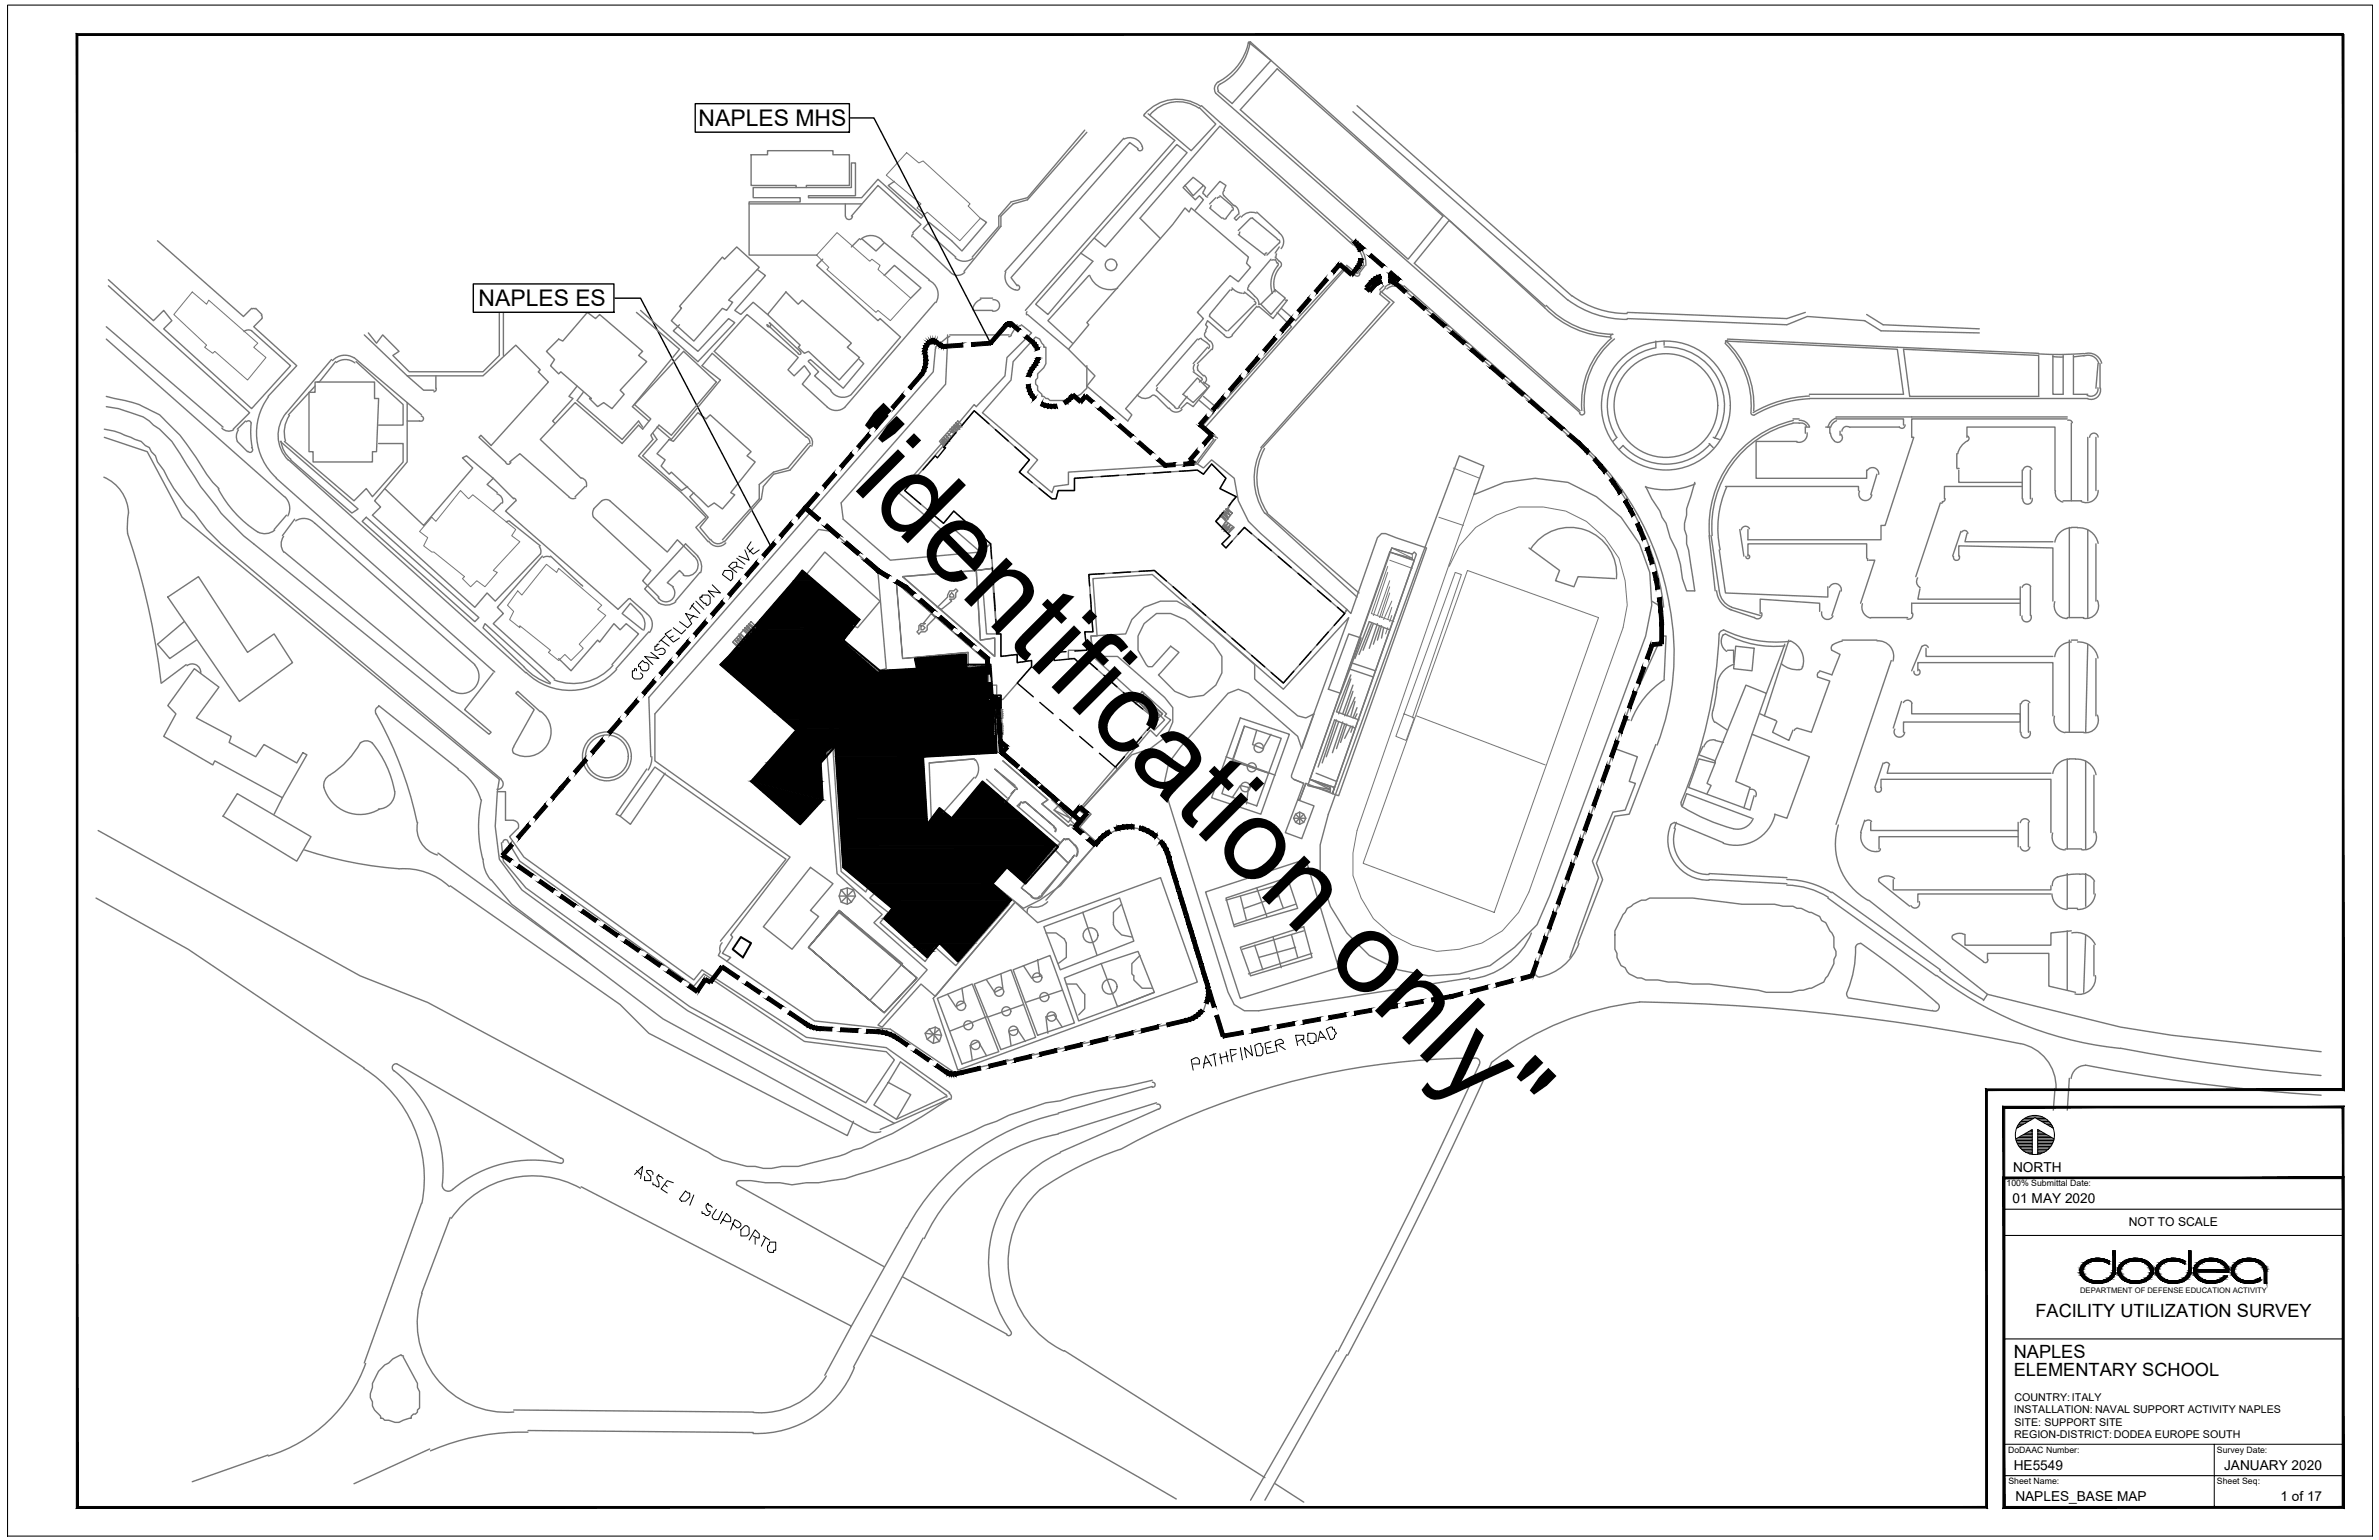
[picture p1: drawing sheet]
<svg xmlns="http://www.w3.org/2000/svg" width="432mm" height="279mm" viewBox="0 0 432 279" stroke-linecap="round" stroke-linejoin="round" font-family="sans-serif">
<defs><g id="words">
<text font-size="20.8" x="149.1" y="82.9" transform="rotate(45 149.1 82.9)">&quot;identification only&quot;</text>
<g font-size="4.2">
<text x="126.8" y="22.9">NAPLES MHS</text>
<text x="86.9" y="55.6">NAPLES ES</text>
</g>
<g font-size="3.3">
<text x="369.4" y="238.9">FACILITY UTILIZATION SURVEY</text>
<text x="365.5" y="246.4">NAPLES</text>
<text x="365.5" y="249.6">ELEMENTARY SCHOOL</text>
</g>
<g font-size="2.5">
<text x="365.4" y="212.6">NORTH</text>
<text x="365.3" y="218.3">01 MAY 2020</text>
<text x="365.5" y="266.6">HE5549</text>
<text x="403.7" y="266.6">JANUARY 2020</text>
<text x="365.8" y="272.3">NAPLES_BASE MAP</text>
<text x="413.9" y="272.3">1 of 17</text>
</g>
<text font-size="2.2" x="386.4" y="222.4">NOT TO SCALE</text>
<g font-size="1.9">
<text x="365.5" y="256.4">INSTALLATION: NAVAL SUPPORT ACTIVITY NAPLES</text>
<text x="365.6" y="254.2">COUNTRY:ITALY</text>
<text x="365.6" y="260.9">REGION-DISTRICT:DODEA EUROPE SOUTH</text>
<text x="365.6" y="258.6">SITE: SUPPORT SITE</text>
</g>
<g font-size="1.6">
<text x="364.2" y="215.3">100% Submittal Date:</text>
<text x="364.5" y="263.6">DoDAAC Number:</text>
<text x="402.4" y="263.6">Survey Date:</text>
<text x="364.5" y="269.3">Sheet Name:</text>
<text x="402.4" y="269.3">Sheet Seq:</text>
</g>
<text font-size="1.4" x="377.5" y="234.5">DEPARTMENT OF DEFENSE EDUCATION ACTIVITY</text>
</g></defs>
<!-- layer: C-ROAD -->
<g fill="none" stroke="#757575" stroke-width=".25">
<path d="M217.6 19.6a6.7 6.7 0 0 0-8.9 1.3M217.7 19.5l3 3-4.5 4.8-7.8-6.6M218 19.3a7.8 7.8 0 0 0-10.3 1.4M218.1 19.2l27.8 24.9M221.1 14.9a1.47 1.47 0 0 0-.4 2l66.1 58M226.6 7.6l4.1 3.4-7.1 7.8-2.6-2.2M226.6 7.7a10.6 10.6 0 0 1-5.5 7.2M226.9 7.7a10.6 10.6 0 0 1-5.6 7.7l-.3 .6 .2 .5M227 7.6l-.4 .2M227 7.6l53.5 48M231.8 12.5l30.1 26.7-6.3 7.8-30.5-27.1zM246.3 19.2l39 34.5"/>
<path d="M136 37h17.4M136.3 28.1h3v-.8h11.9v.8h3v5.5h-7.8v.4h-1.9v-.4h-8.2zM144.5 34h-7.8v1.9h8.5v.7h-9.2v9.7h12.2M153.5 39.2a.62 .62 0 0 0 .6 .6 .62 .62 0 0 0 .6-.6M154.5 39.2l4.9-5.6 7.8 7.1-1.5 1.5M156.4 37h-3v2.2M162.3 32.9l-1.1 .7 6.3 5.6-.3 .4-7.8-7.1-3 3.4h-9.7v-.4h8.6v-5.9h-.8v4.4h-8.1M177.9 39.6l1.2 .7-4.5 5.2-1.9-1.8-4.1-3.4-1.1 1.2 6 5.1M196.9 23.6l-10.4 12.3-3 .7-2.2 2.6v1.9l-4.8 5.5M197.3 24l-10.8 12.3-2.6 .7-2.2 2.2v1.9l-6.7 8.1M204 25.1l-21.6 24.1M204 25.2a2.34 2.34 0 0 1 3.3 1.4"/>
<path d="M206.6 27l-1.5-1.1-21.6 24.5 1.1 1.5M207.3 26.6a.48 .48 0 0 1-.2 .7 .48 .48 0 0 1-.6-.3M207.7 21l5.5 4.5-27.1 30.8M207.7 20.7l-.1 .3M215.1 37.7l.7 .8 .4-.8 10.4 8.9-.4 1.2 .8 .7-2.2 2.6-1.5-1.1-6 6.7 1.1 1.1-14.1 16.3 1.1 1.2-.7 1.1-7.4-6.3 1.4-1.9-4.8-4.8 3.7-4.5-.3-.4 15.6-17.8zM215.1 33.6l-.4 .4 2.3 2.3 .7-.8 .7 .8-1.4 1.8M216.6 32.2l1.8 1.4-1.8 1.9-1.5-1.9zM218.4 33.6l.4 .4-.5 .9 .1 .3M218.4 35.1l.5 .5 .3 .1M219.6 37.7l2.2 1.9M219.8 37.3l-.1 .4M220.7 35.9l-1.1 1.1"/>
<path d="M221.4 35.7l-.5 .3M221.4 35.5l2.2 1.9M221.9 39.5a.39 .39 0 0 0 .7 .1M222.2 34.4l.3-.8-1.1-.7-2.2 2.6M222.2 35.5l1.8 1.9M222.2 34.5l-.2 .5 .1 .5M223.6 37.5a.39 .39 0 0 1 .1 .7M223.6 38.1l-1.1 1.5M224.1 37.3a1.6 1.6 0 0 1 .8 1.6M224.8 38.9l-.8 .7 .4 .4 .7-.8M227 39.6l-2.2 2.2M227.3 39.6l4.5 3.7"/>
<path d="M227.4 39.5l-.4 .1M228 38.7a2.3 2.3 0 0 0-2.7 .7M228.1 38.5l4.1 3.7M245.6 20.3l39 34.2M19.3 59.3l21.2 18.2M19.7 51.9l25.6 23-3 3M19.7 50.8l8.1 7.4 1.9-1.9 1.5 1.9-1.5 1.5 16 14.4 7-7.7-7-6.4M28.6 43.7l15.6 13.7 1.5-1.5M45.7 56l.6 .1M46.4 55.9l1.1 1.2M47.4 57.2l.2 .4-.1 .2M47.5 57.8l-1.4 1.5 7.8 7.1-5.2 5.5"/>
<path d="M90.6 52.6v11.9l-2.9 3h-13.4l-3-3 1.1-.8-2.9-2.9-1.2 1.5-1.4-1.9M91.4 54.8v9.7M115.5 56.7l7.8 6.7-8.5 10.4 3 2.6M116.3 56.3l10.4 9.3 6.7-7.1-1.2-.7-5.5 5.9-4.5-3.7 1.1-1.1M131.1 46.6l.4 .4 2.2-2.2 4.1 3.7-5.6 6 .8 .3-1.1 1.5-.8-.4-5.2 6-4.1-3.7 1.9-2.3-.4-.3zM137.4 48.9l1.5 1.1-5.5 6.3 1.1 .8 2.2-2.3 2.6 2.3M139.3 58.9l5.6 5.2M139.6 58.6a.35 .35 0 0 1 .3 .4 .35 .35 0 0 1-.4 .3 .35 .35 0 0 1-.3-.4M139.7 58.5l5.5 5.2M142.7 53l2.2 2.2 .7-.7 8.9 7.8-.7 .7 2.2 1.9-3.7 4.1-5.6-5.3-.7 .4-1.1-1.1 .3-.4-5.9-5.5zM149.3 47l-1.1 1.1 11.2 10.1 .3-.4 3.7 3.3-8.9 10.5a2.59 2.59 0 0 1-3.7-.8M156 43.3l-1.5 1.5"/>
<path d="M156.2 43.5a2.83 2.83 0 0 1 3.9 .1M156.4 43.3l2.6 2.2 1.5-1.4M160.1 43.7l8.5 7.1M160.5 50l1.8-1.9 4.9 4.1-1.9 1.9M165.7 42.9l6.7 6.3M165.8 42.4l-.3 .3v.3M168.6 50.8a2.85 2.85 0 0 1 1.3 4.1M169.8 54.8l-16.4 19a2.4 2.4 0 0 1-3.3 0M172.4 49.2a1.79 1.79 0 0 0 2.7 .2M173.4 46.8a2.47 2.47 0 0 0 3.2 0M176.7 55.7l-.1 .5 .2 .2M176.8 56.3h3.4"/>
<path d="M177.9 54.1h2.3M178 54.3l-.6 .4-.7 .9M180.2 54.4a1.05 1.05 0 0 1 1.2 1.1 1.05 1.05 0 0 1-1.3 .9M182.6 49.3a2.53 2.53 0 0 0 1.6 3.3M184.6 58.9l-1.1 1.9M184.6 51.7a.48 .48 0 0 1 .4 .7 .48 .48 0 0 1-.7 .1M185.3 59.1l-.4 .1M185.4 58.9l1.8 1.5-4.4 4.5-.4 3.3-5.2 5.6-.4-.4-5.9 7.1 .4 .3 5.5-6.3 10.1 8.9-1.9 2.3 5.9 4.8h.8l.4-1.5h2.9v-2.2l22.3-1.5 1.1 .7 1.5-1.8 2.6 2.6-1.1 1.8 3 1.5-.8 .8-.7 1.4v-.3M186.4 56.6v.5M186.5 57.1l7.4 6.3M197.6 50l-7.4 8.2 4.5 4.1M197.8 49.9a3.9 3.9 0 0 0 5.1 2.4"/>
<path d="M198.7 43.3l1.9 1.5 14.9-17.1-1.9-1.5-25.6 29 2.2 1.9 8.2-9.7-2.3-1.5M210.6 43.3l-3.7-3.7 14.5-16.7 24.2 21.5M219.6 57.4l2.9 2.6M219.6 57.1l-.1 .3M222.7 60h.1M223.3 52.6l-3.7 4.5M223.6 52.2l.7 .6 1.2 .4M223.7 52.5l-.2 .2M224.8 42.6l4.8 3.7M225.1 42.1l-.1 .4M225.9 53l1.8 1.5M225.9 53.2l-.2 .1"/>
<path d="M226.6 52.6l1.1 1.1M226.7 52l-.2 .2v.4M227.7 54.7l.2 .2-.1 .4M227.7 53.7a1.6 1.6 0 0 1 .8 1.5M227.7 55.2l-4.8 4.8M228.1 55.6l-4.5 5.2M228.4 55.7h-.2M228.5 55.2h.3M229.9 45.9l-.3 .2-.1 .2M230.7 47l-4.1 4.9M231.3 47.2h-.5M231.5 46.6l1 1 .1 .4-.1 .3"/>
<path d="M231.5 52.6l1.8 1.5-2.6 3-1.9-1.9zM231.5 47l.3 .8M231.7 46.1l-.1 .5M231.8 56.7l2.6 2.6-13.4 14.8-2.6-2.2M231.8 43.5l.4 .1v.5M231.8 47.7a.33 .33 0 0 1 .1 .5M231.9 48.2a5.1 5.1 0 0 0-.9 5M232.1 42.2a1.94 1.94 0 0 1 .4 2.9M232.2 44.1l-2.3 2.2M232.2 44.8l-.7 1.1M232.4 48.4a4.5 4.5 0 0 0-1 4.6M233.3 54.5h.4l-2.6 3.3-2.6-2.2"/>
<path d="M245.6 44.3a4.3 4.3 0 0 1 1.8 3.8M245.9 50l-1.5-1.5-25.6 29 1.9 1.8M245.9 44a4.8 4.8 0 0 1 2 4.1M246.8 49.6a.48 .48 0 0 1-.3 .5 .48 .48 0 0 1-.5-.2M247.4 48.1l-1.1 1.5-1.9-1.5-9.2 10.1-2.6-2.3M247.8 48.1l-1.1 1.5M250.4 53.3l1.8 1.5-23.4 26.4M250.6 52.8v.5M251.1 51.9l-.7 .7M251.5 52.2l-.7 .8 2.2 1.8-23.8 26.4M254.4 52.3a1.96 1.96 0 0 0-2.7 .1M254.5 52.2l30.1 26.8"/>
<path d="M254.7 52a2.44 2.44 0 0 0-3.3 .1M254.8 51.9l30.1 26.7M280.6 55.4a17.2 17.2 0 0 0 12.1 5.3 .48 .48 0 0 0-.4 .5M284.6 54.4a18 18 0 0 0 10.7 3.5M285.3 53.7a16.9 16.9 0 0 0 10 3.2M295.4 57.8l28.9 1.1 3.7-1.5 10.4 .8 3 1.8 17.9 .4M327.7 56.7l-3.4 1.1-28.9-1.1M338.8 57.1l3 1.8 17.5 .8M18.9 79.3l7.8 2.7 6.4 11.8 57.5 47.6-.3 2.2M18.9 77.9a18.2 18.2 0 0 1 5.6 1.8l1.1 .4 .8 .7 .7 .4 .4 .8 .7 .7 .4 1.1 1.1 1.5a24.8 24.8 0 0 0 5.6 7.8l2.2 3 2.6 2.6 50.9 42.7M19.3 73.8a32.9 32.9 0 0 1 6.7 1.8l3 2.3 .7 .7a12.1 12.1 0 0 1 3 3.7l3.7 6 3 3.7a31.4 31.4 0 0 0 6.7 6.7l42.7 34.5 .3-.3-4.8-4.2 5.2-6.6M19.3 71.9l1.5 .4a23.9 23.9 0 0 1 8.2 3l3.7 3.7 2.9 4.1 1.9 2.9 1.1 1.5 1.1 1.1"/>
<path d="M19.3 61.5l32.3 28.6M40.3 77.7a1.66 1.66 0 0 0 2.1 .3M43.3 78a2.06 2.06 0 0 0-.2 2.1M44.6 76.4l-1.5 1.5M44.7 76.5l.5-.1 .4 .3-.1 1.9 .3 2.6M45.7 60a1.2 1.2 0 0 0-1.4 .2M48.7 72a11 11 0 0 0 1.5 14.7M52 74.9a6.4 6.4 0 0 0 .3 8.6M52.5 75.4a5.5 5.5 0 0 0-.7 4.6M57.2 70.1l-4.8 5.2M57.2 69.3h10.8v3h.7l-.4 9.7h-.7v1.8h-10.8v-1.8h-.7v-10.8h1.1zM60.2 65.2l-8.2 9.7"/>
<path d="M60.9 65.6l-3 3.7h-.3M61 65.8a2.76 2.76 0 0 1 3.4 0M64.2 64.9a3.1 3.1 0 0 0-3.8 .5M64.3 64.9l9.6 8.1v3.4h2.3a.48 .48 0 0 0 .6-.3 .48 .48 0 0 0-.3-.6M64.6 65.6l8.6 7.8v3.7h-4.5M66.1 60.8l7.8 7.4h13.8l5.9-5.6 4.5 4.5-.4 .4 1.8 1.8-10.4 11.5-1.8-1.8-.4 .3 4.9 4.5a.49 .49 0 0 0 .4 .4 .49 .49 0 0 0 .5-.4M73.9 76.4v7.4l-5.9 7.1 1.1 1.1-1.5 1.5 18.6 16.7 2.2-2.6 1.5 1.5 8.2-8.6M73.9 73l2.6 2.3M73.9 68.2l3 2.6h1.9M79.1 68.2l.1 2.5-.2 .3-.2 .1M101.4 61.5l.7 .4 4.5-5.2 1.5 1.1 .7-.7 7.8 6.6-.7 .8 1.5 1.1-4.8 5.2 .7 .7-2.2 2.6-1.5-1.1-1.1 .8-1.5-1.5h.4l-5.6-4.8-.4 .3-1.5-1.4 .8-1.2-1.5-1.5zM104.7 70.1l-1.4 1.8 .7 .4-3.7 4.1 .4 .3"/>
<path d="M105.9 71.2l-1.2 1.5 8.2 7 3-3.3 .7 1.1M118.5 78.6l.7 1.1-2.6 3 7.1 6.3 1.1-.7M119.2 77.5l2.6 2.2 9-10.7-3.4-2.6 1.9-2.3 17.1 15.2M121.5 79.7l.7 .4 4.5-5.2 1.5 1.1 .7-.7 7.4 6.7-.7 .7 1.5 1.1-4.5 5.6 .8 .4-2.3 2.5-1.5-1.1-1.1 .8-6.7-6.3-.3 .3-1.5-1.4 .7-1.2-1.5-1.1zM145.2 63.8l.2 .3-.1 .2h-.2l-.2-.2M146.4 79.3a1.2 1.2 0 0 1 .6 1.2M146.7 65.6l1.9 1.9-.8 .7 3 2.6M147.1 65.3l-.4 .3M147.1 65.2l5.9 5.2 3.8-4.4-.8-.8M150.1 73.8l-4.5-4.1 1.5-1.9-1.1-1.4-1.9 1.8-1.1-1.1 1.9-2.2-9.3-7.8-6 6.6 17.1 15.3a1.55 1.55 0 0 1 .6 1.9M169.9 63.1l-.5 4.4-51.6 59 .3 10.8M171.3 79.3l1.1 .8"/>
<path d="M171.3 79.3l.7 .8-.7-.8M171.3 79.7l.7 .8-1.1-.8 .7 .8-.7-.4 .7 .7M171.6 79l.8 .7zM172 61.1l-2.2 1.9M172 78.6l.7 .7M172 60.8l-.4 8.9-18.9 21.5 .3 3 8.6 7.4 16.3-1.4 1.9-1.5 1.1 16.3h.8v4.1l2.9-.4v1.5l2.6-.4v1.2l-5.2 5.9h-1.1v-2.6h-1.5v-4.1l-16.7-14.5 1.1 13.8 11.9-1.1v2.6l3.4-.4 .3-.4v.4M172.4 77.9l1.1 .7M172.4 78.2l.7 .4M172.4 60.8h10.7M172.4 61.1l-.3 .1M172.7 77.5l.8 .7M172.7 77.9l.8 .7-.8-.7"/>
<path d="M173.1 77.5l.8 .7-.8-.7M173.5 77.1l.7 .8-1.1-.8 .8 .8M173.5 76.7l.7 .8-.7-.8 1.1 .8M173.9 76.4l.7 .7-3.3 3.7-.8-.7zM183.6 60.8l-.5 .3M197.3 66.4v4l-.4 .4a3.8 3.8 0 0 1-3 1.5l-.7 .4h-2.6l-.4-.4h-.4l-.3-.4h-.4v-.4l-.8-.7v-.7a.94 .94 0 0 1 0-1.5v-.8l1.2-1.1a4 4 0 0 0 .3-2.6v-1.1h-.3v-.4l-.4-.3-.4-.8-.7-.4-4.1 4.5-.4 3.4-5.2 5.9 10 8.5-1.8 2.3 4.4 3.7 .4-1.1 2.6-.4v-2.2l23.4-1.5 1.1 .7 1.5-1.5 4.1 3.4 .8 4.1 1.8 3.7 2.2 2.2 15.6 13.7-.3 .8-18.2-15.6-3.4 3.7-.7-.7 1.5-1.5-2.6-2.6 2.2-2.3M206.4 71.6a1.79 1.79 0 0 0 2.4 .4M209.8 71.9l-.5-.2-.4 .3M209.9 71.9l2.2 2.2M210.1 70.3l-.2 .5 3.3 3M212.2 74.1a1.41 1.41 0 0 0 2.3 .2M213.2 73.8a.5 .5 0 0 0 .4 .3 .5 .5 0 0 0 .5-.3"/>
<path d="M215.5 71.9l-1.5 1.9M216.6 67.5l1.5 1.1M216.8 66.2a1.01 1.01 0 0 0 0 1.1M217.3 68.6l1.9 1.8-2.6 2.6-1.9-1.5zM217.3 67.1l1.1 1.1M217.3 61.5l-7.4 8.6M217.5 66.2l-.2 .5 .1 .3M217.7 72.7l2.6 2.2-2.2 2.6 2.2 2.2-3.3 4.5M218.1 68.6l.1 .3M218.1 61.4l-.6 .2M218.1 69l-.4 .3M218.1 61.5l1.1 .8"/>
<path d="M218.4 69.3l1.2 .8-3 3.7-1.1-.8-1.2 1.1M218.5 68.1a.79 .79 0 0 1 .5 .7 .79 .79 0 0 1-.5 .7M218.8 61.1l.8 .8M218.8 60l.4-.7-.4-.4 .4-.7 3 2.6a.87 .87 0 0 0 1.5 0M218.9 60.2l-.3 .4 .2 .6M219.1 62.3a.5 .5 0 0 1 .4 .4 .5 .5 0 0 1-.2 .5M219.2 63l-2.6 3M219.6 61.8a1.26 1.26 0 0 1 .4 1.6M219.9 63.4l-2.6 2.6M220.7 79.3l.3 .2M220.7 79.7l-3.4 4.5M284.6 79a46.3 46.3 0 0 1 17.4 31.1"/>
<path d="M284.9 78.6a51.3 51.3 0 0 1 18.1 31.2M287.5 74.5a.48 .48 0 0 1-.2 .7 .48 .48 0 0 1-.6-.3M292.4 61.1a17.7 17.7 0 0 1-11.9-5.2l-17.5-15.9-6.3 7.8 30.1 26.7M292.5 61.3a15.5 15.5 0 0 0-5.4 13.2M293 61.5a15.1 15.1 0 0 0-5.4 13M293.5 79.3l-.8 .8M300.5 61.9v1.1M300.6 63.1a10.6 10.6 0 0 0-7.2 16.3M302 62.9a10.6 10.6 0 0 1 9.2 16.6M302 61.9v.7M311 79.3l1.1 .4M313.1 62.3a15.6 15.6 0 0 1 4.7 12.2"/>
<path d="M313.2 61.9l31.2 1.5 1.1 8.1h-17.1M313.2 61.8a15.9 15.9 0 0 1 5.1 12.7M313.6 61.5l56.4 2.6M313.6 61.7l-.4 .3v.2M317.8 74.6l.1 .5 .5 .2M325.4 76.7h1.2M325.4 76h1.2M325.4 76.8a19.3 19.3 0 0 0-14.6 20.4M325.5 76.3a19.8 19.8 0 0 0-15.2 20.9M326.6 76.8a1.11 1.11 0 0 1 1.3 .6M326.6 76.3a1.83 1.83 0 0 1 1.8 1.2M328 78.5a1.47 1.47 0 0 1-1.9 1.7"/>
<path d="M328.4 72.3a21.7 21.7 0 0 0-10 3M328.4 77.5h-.7v1.1M328.4 72.3h50.5M328.4 71.9a22.2 22.2 0 0 0-10.2 3M331.4 77.5h.7v1.1M332.2 78.6a1.94 1.94 0 0 0 .7 1.4M333.2 76h12.3v1.1M333.2 75.6h42M333.3 75.8a2.19 2.19 0 0 0-1.5 1.8M333.3 76.3a1.7 1.7 0 0 0-1 1.2M334 78.2v.8M334.1 78.8a.86 .86 0 0 1 .1 1.2 .86 .86 0 0 1-1.3 0"/>
<path d="M335.8 77.5a.9 .9 0 0 0-1-.1 .9 .9 0 0 0-.5 .8M335.8 77.5h9M345.5 63.4l24.5 1.1v7.4h-23.4zM345.8 77.1a.56 .56 0 0 1-.4 .6 .56 .56 0 0 1-.7-.2M357 79.3v-1.8h16v11.5M357.1 79.1l.3 .4-.3 .5a3.5 3.5 0 0 0-1.8 2.3M372.6 64.7l1.9 .1M372.6 64.5v7h1.9v-7M375.2 76h-28.2v3.3h.4l-5.2 16h-.8v2.6h-24.1v-1.8M375.3 76.2l.5 .1 .3 .4M376 76.7v14.2M376.3 64.5v7h2.6"/>
<path d="M378.2 64.5l-1.8 .2M378.2 64.1a61.4 61.4 0 0 1-8.2 .1M378.2 64.6a2 2 0 0 1 2.7 1.3M378.3 64.2a2.44 2.44 0 0 1 3.2 1.7M378.9 79.3v11.6M380.4 79.3v9.7M380.8 70.4a1.3 1.3 0 0 1-.6 1.3 1.3 1.3 0 0 1-1.4 0M380.8 66l-.4 4.4M380.8 79.3a.77 .77 0 0 0-.8-.7 .77 .77 0 0 0-.7 .7M381.2 66v4.4M381.2 70.4a1.7 1.7 0 0 1-2.3 1.9M18.9 86.6a7.3 7.3 0 0 1 4.2 8.3v1.9a131.5 131.5 0 0 1 6.1 27.1"/>
<path d="M39.6 88.7a19.5 19.5 0 0 0 7.7 8 2.76 2.76 0 0 0 2.6-.5M43.1 80.1l1.8 1.9M45.7 81.2a.48 .48 0 0 1 0 .7 .48 .48 0 0 1-.7 0M50.1 86.8l39.7 35.1M50.9 80.1l14.1 12.2-1.1 .8-11.2-9.7M51 80.1a4.8 4.8 0 0 0 1.8 3.2M51.5 97.3a2.4 2.4 0 0 0 0 2.9M51.6 80.1l12.7 10.8 2.2-2.3 1.1 1.5 5.6-6.3v-3.3h-4.5M51.6 90.1a2.89 2.89 0 0 1 .6 3.5M52 93.5l-2.2 2.6M52.4 83.4l43.1 38.7M53.5 94.2l-2.2 3"/>
<path d="M53.7 94.5a2.68 2.68 0 0 1 3.5 .5M57.2 94.9l29 25.7M65.7 94.6l.8-.8 20.4 18.2-.7 .8zM89.5 86.8l-1.1 1.1 1.9 1.5M89.5 86.8l3.7 3.7M89.5 86.8l-4.8-4.1-.8 .4 1.9 1.8-8.9 10.4-7.1-6.7M90.2 89.6a1.41 1.41 0 0 1 1 1.7M91 91.2l-1.5 1.5M92.5 94.6l5.6 4.4M92.5 83.8l1.9-1.5 8.9 7.8M92.5 94.5l-.6 .2M93.2 90.4l.3 .1 .2 .4"/>
<path d="M93.6 90.9l-1.8 1.8 20.4 17.8 1.8-1.8M97.9 99.2a1.41 1.41 0 0 1 .2 1.3M103.2 90.1a1.03 1.03 0 0 0 1.3 .2M105.5 86.8l-7.4-7.1 6.3-6.7 8.5 7.5 3-3.4 .7 .8 1.5-1.9-2.9-2.6 8.9-9.7 5.9 5.6-8.2 9.7-2.2-1.9-1.5 1.9 .4 .7-2.6 3 7.8 6.7 4.5 4.4-1.9 1.9 2.2 2.6M105.5 86.7a1.22 1.22 0 0 1 .9 1.6M106.2 88.3l-1.8 1.8M107.8 92.4a1.52 1.52 0 0 0-.1 1.4l10.4 9.7-1.5 1.9 3 2.9M109.2 90.9l-1.5 1.4M110.7 90.9l10.4 9.3 1.9-2.3 2.9 3M110.7 90.8a1.3 1.3 0 0 0-1.5 .1M125.9 89.4l-.7 .7 3.3 3.7-1.5 1.9 1.9 2.2M128.6 98.2a1.94 1.94 0 0 0 3.1 .3"/>
<path d="M129 97.9a1.49 1.49 0 0 0 2.4 .3M146.7 80.5l-3.7 4.4-2.6 .8-2.6 2.2v2.6l-6.7 7.4M147.1 80.8l-3.7 4.5-3 .7-1.9 2.3-.3 2.2-6.7 7.8M170.9 80.5l.4 .3-7.1 8.2 7.1 5.9 1.8-2.2 6.7 6-1.9 1.5-5.5-4.9-1.1 1.1-8.2-7zM221.8 93.5l.7 .7-1.1-.7 1.1 1.1M221.8 96.1l1.1-1.2-.7 1.2 1.1-.8-1.1 1.1M222.2 93.1l.7 .7-1.1-.7 1.1 1.1M222.2 92.7l1.1 .8-1.1-.8 .7 1.1M222.5 92.3l1.1 .8-1.1-.8 .8 1.2M222.5 94.6l-.7 1.1M222.5 94.6l-.7 1.1 1.1-.8M222.9 92.3l.7 .8-1.1 1.5 1.5 1.1-1.1 1.1-2.2-2.2z"/>
<path d="M222.9 96.8l.7-1.1-.7 1.1M223.6 95.7l-1.1 .7 .8-1.1-.8 1.1M229 81.3a11.6 11.6 0 0 0 .5 11.8M229.5 81.4a11.1 11.1 0 0 0 .6 11.6M229.6 93.1l16.7 15.2M229.9 93.1l16.8 14.5M264.9 82.7l4.4 1.9-1.8 5.2 5.5-2.3 5.6-.7 6 .7 5.2 2.6 4.4 3.7 3.4 4.9 1.8 5.2 .4 5.9-1.1 5.6-17.5 47.2-2.2 5.2-4.1 4.1-4.4 3.3-5.6 1.5-5.6 .4-5.6-1.1-5.2-2.7-4.1-4-2.9-4.9-1.9-5.6v-5.5l1.5-5.6 17.1-47.2zM277.5 99.4l5.6 4.1-.8 1.9 3.4 1.1 .7-1.9 6.7 .4M277.8 99.6a8.5 8.5 0 0 1 9.9-3.4 8.5 8.5 0 0 1 5.7 8.8M307.6 87.5l-1.5 4.8v1.2l-.4 1.4v1.2l.4 1.1v1.5l.4 1.1 1.1 7.4h-1.5l-.7-2.2-.4-2.6-.7-2.6-1.2-2.2-.7-2.7-.7-1.1-.4-1.1-1.5-2.2-1.1-2.2M307.7 87.8a13.6 13.6 0 0 1-9.1 .5M310.2 97.2l1.1 10"/>
<path d="M310.2 80.5l.8 .7M310.4 80.6a10.6 10.6 0 0 1-15.8 .2l-.8 .8M310.6 97.2l1.5 10M312.1 99.8l1.1 7.8 18.6 .7v-1.8M313.2 88.3h24.1v.7M313.4 88.4a18.2 18.2 0 0 0-1.2 11.3M315.8 96.1l.7 4.8M317.5 95.9a.79 .79 0 0 0-.8-.4 .79 .79 0 0 0-.7 .6M326.2 80.1h-7.5v6.7h20.1v-1.5M337.5 89.1a1.17 1.17 0 0 0 .7 1.7 1.17 1.17 0 0 0 1.5-1M338.9 85.4a1.13 1.13 0 0 1 1.3-.5 1.13 1.13 0 0 1 .8 1.2M340.7 86l-1.2 3.8"/>
<path d="M352.2 91.2l-4.5 13.4M352.7 91l-.3 .3M353 90.5l-.1 .4-.4 .1M355.2 82.3v2.6M355.5 85.3v2.2h11.5M355.6 85h-.4M355.9 96.4l-1.5 4.5M356.1 96.5a.6 .6 0 0 1 .6-.2 .6 .6 0 0 1 .5 .5M357 96.8l-.3 1.5h15.9M367 88.3h-14.1v2.2M367 85.3v5.2M368.5 85.3v5.2"/>
<path d="M368.8 85.2a.86 .86 0 0 0-.9-.6 .86 .86 0 0 0-.7 .7M368.8 90.4a.86 .86 0 0 1-.7 1.1 .86 .86 0 0 1-.9-1M373.1 89a1.73 1.73 0 0 0 1.3 2.1M374.5 90.9h3.3M375.6 95.7v16.3M376 95.8a3.1 3.1 0 0 0-3 2.5M376 95.7h1.1M377.1 95.8a3.5 3.5 0 0 1 3.7 2.8M378.9 96.1v15.9M380.4 98.7v10.4M380.8 89a2.15 2.15 0 0 1-3.1 2M30.5 108.3l5.5-3.7 8.9 13.8 4.9-3.4 3.3 5.2-9.7 7.1z"/>
<path d="M33.4 112.8l-4.8 4.1 2.2 2.6 4.8-3.4M51.6 100.2l30.5 25.2M98.4 100.9l-8.1 9.3 1.1 1.1-1.9 1.8 11.2 10.1M99.9 101a1.39 1.39 0 0 0-1.3 .1M99.9 100.9l5.6 5.2M101.4 119.5l2.2 2.2 4.9-5.6 .3 .4 2.6-3.4 1.2 1.2 1.1-1.2 2.2 1.9-4.8 5.6M105.5 106.1l.3 .3M114.4 108.7l3 2.6M114.4 108.6l-.4 .1M116.6 114.3l-3.7-3 1.5-1.9 1.9 1.9a2.78 2.78 0 0 1 .5 3M117.4 111.3a2.36 2.36 0 0 1 .5 3.4M117.8 114.6l-6 6.7"/>
<path d="M122.1 106.5a1.62 1.62 0 0 1-.3 2.4 1.62 1.62 0 0 1-2.3-.5M122.7 109.2a2.64 2.64 0 0 1-3.1 .2M124.1 104.2l-.8-.7-2.2 2.2 1.1 .8M125.9 100.9a2 2 0 0 1 .6 2.6 2 2 0 0 1-2.5 .9M126.6 100.9a2.97 2.97 0 0 1 .6 3M126.7 100.9l-2.3-2.2-7.4 8.1 2.6 2.6M127 103.9l-4.4 5.2M133 116.5l1.1 .7M133.4 116.1l.7 .8M133.7 116.1l.8 .4-.8-.7 .8 .7M134.1 115l1.1 .8-.7-.8M134.1 115.4l.7 .7-.7-.7 .7 .7-1.1-.3"/>
<path d="M135.2 114.3l.8 .7-1.2-.7 .8 .7M135.2 113.9l.8 .7-.8-.7 1.1 .7M135.6 113.9l.7 .4-.7-.8 .7 .8M136 113.5l.7 .4-.7-.8 .7 .8M136 113.1l1.1 .8M136.3 112.8l.8 .7-3.4 3.7-.7-.7zM146.4 104.2l3.3-4 10 8.9-4 4.8-.8-.4M153 116.1l6.4 5.6 1.5-.4-1.5-17.4-8.2-7.5-2.6-.3-29.7 33.4v8.5l24.5 17.5-10.8 14.1 .4 .4-1.9 3 1.5 .7-.7 .7M163.8 104.6l13.4-1.1 .7 12.6 2.6-.3v3.3zM163.8 104.6l13.4-1.1 3-.4-3 .4 .7 12.6 2.6-.3v3.3zM166.8 113.5l.4-.4h.7h-.4l1.5-1.8 .8 .7-1.5 1.5v.8l-.4 .3h-.7l-.4 .4-.4-.4 .4-.3zM167.2 113.5h.3l.4 .4-.4 .4h-.3z"/>
<path d="M172.4 107.2h.7l.4-.4 .4 .4-.4 .4v.7l-.4 .4h-.7l.3 .4-1.8 1.4-.8-.3 1.9-1.9v-.3zM172.7 107.6l.4 .4v.3h-.7v-.3zM178.3 105.7l1.9-.3 .7 9.6h-1.8zM197.6 104.2l11.9-.7 23.4 20.4 11.2-12.6 .3-.8 .8 .8 4.8-13.7 .8-.8h.7l7.4 2.6-15.9 45-1.2-.4 .4-1.1-4.4-1.5 14.8-42 3.7 1.1 .4-.3 .4 .3-15.3 43.5-4.8-1.9-1.1 3h-.4l1.1-3-1.8-.7-.4-.4v-.4l10.4-28.6-11.9 13-23.8-20.8-10.7 .8 .7 10.4h-1.1l.4 3.7 8.2 7.4 .7-1.1 .4 .4-1.5 1.8-9.3-8.1-.8 1.1-1.1-1.1h-1.1v-1.5h3.4l-.4-3.4h1.5zM207.7 113.1l2.2-1.8h2.6l2.6 1.1 5.2 4.5 1.5 2.2v3l-1.1 2.2-2.3 1.9-2.6 .3-2.6-1.1-2.9-3 3.7-4-1.5-1.2-3.4 3.8h-.7l-.4-.4-1.4-2.6v-2.6zM244.8 115l2.3 .8-3.8 10-2.2-.8zM248.9 113.1l-2.2 5.6M249.3 113.1l-1.9 4.9M250 113.1l-1.5 4.5M250.4 113.5l-1.1 3.4M250.8 113.5l-.8 2.6M251.1 113.9l-.3 1.9"/>
<path d="M252.2 114.3l-3.7-1.5-2.6 6.7M252.2 100.2l4.5 1.4-14.5 41.3-4.4-1.5zM299.8 109.1l1.9 1.1M303 109.8a45.9 45.9 0 0 1-2.2 25.4M311.6 107.2a3.9 3.9 0 0 0 2.6 3.4M312 115a88 88 0 0 1-6.9 30.5M312.1 107.2a3.4 3.4 0 0 0 2.2 2.9M312.7 115.2a2.17 2.17 0 0 0 .7 3M312.8 114.4a.79 .79 0 0 0-.8 .7M312.8 114.2a21.6 21.6 0 0 0 11.9 2.2M313.2 115.1l-.5 .2M313.2 115a18.7 18.7 0 0 0 10.8 2.2"/>
<path d="M313.6 118h1.1v2.2M313.9 110.5l4.5 1.5M314.3 110.2l5.2 1.5M315 117.2l3.4 .4-.4 4.1-3.3-.4zM317.3 100.9v-2.2h21.5v2.6M317.3 100.7a.35 .35 0 0 1 .3 .4 .35 .35 0 0 1-.4 .3 .35 .35 0 0 1-.3-.5M319.7 111.2a.79 .79 0 0 1-.3 1 .79 .79 0 0 1-1-.2M323.9 116.9l-3.3 8.9M324.7 116.1l-4.5 13.8-.7-.4M325 116.3a3.9 3.9 0 0 1 2.2 4.7M325 116.3l-.2 .1M330.3 110.9v-1.5l-10.8-.7v2.6"/>
<path d="M330.7 111a1.09 1.09 0 0 0 .6 1.3 1.09 1.09 0 0 0 1.4-.5M332 106.6a1.13 1.13 0 0 1 1.4-.7 1.13 1.13 0 0 1 .8 1.3M332.5 118l1.5 .7-1.5 3.7-2.2-.7M334 107.2l-1.5 4.5M334.4 116.1h6.3M334.4 116.3l-1.1 .4a.93 .93 0 0 0-.8 1.3M338 109.5a2.02 2.02 0 0 0 1.5 2.6M339 101.3v.4M339.2 101.6h1.1l-2.6 7.8M339.5 112h6.7M340.7 116.3a2.8 2.8 0 0 1 2.9 3.6M343.3 119.8l-10.1 29.8"/>
<path d="M347.1 111.2a.79 .79 0 0 1-.1 .9 .79 .79 0 0 1-.9 .2M348.1 104.8a1.22 1.22 0 0 0 .3 1.7M348.4 106.6h.1M348.5 106.8l-.4 1.9h18.6M348.8 117.2l-1.8 4.5M348.9 117.3a.6 .6 0 0 1 .6-.2 .6 .6 0 0 1 .5 .4M349.6 117.6v1.5h23M355.5 100.9v-1.9l17.1 .4v9.7M355.6 100.8a.56 .56 0 0 1-.4 .9 .56 .56 0 0 1-.6-.7M366.7 106.5v5.2M366.7 109.4h-19.7v1.9M368.5 106.5v5.2"/>
<path d="M368.6 106.4a.86 .86 0 0 0-.8-.4 .86 .86 0 0 0-.8 .6M368.6 111.6a.86 .86 0 0 1-.7 1.2 .86 .86 0 0 1-.9-1M373 109.2a2.34 2.34 0 0 0 2.2 3M375.2 112h3M375.6 116.1v16.8M376 116.1h1.1M376 116.5a3.1 3.1 0 0 0-3.1 2.6M377.1 116.5a3.5 3.5 0 0 1 3.7 2.9M378.9 116.9l-.3 16M380.4 119.5v10.4M380.7 108.9a2.3 2.3 0 0 1-.3 2.4 2.3 2.3 0 0 1-2.2 .9M33.8 120.6l-4.5 3.3"/>
<path d="M33.9 120.8a1.56 1.56 0 0 1 1.7-.2 1.56 1.56 0 0 1 .8 1.5M35.3 121.3l4.4 3.4-4.1 5.6 6.4 3.3-.4 1.1 4.8 2.6 1.5-2.2 6 3.3 1.1-1.8 .7 .3-4.4 7.8-12.3-6.7-.4 .8-8.9-5.2 2.2-4.1-1.4-1.5zM65.4 134.7a16 16 0 0 1-5.4 5.8M67.5 134.8a1.64 1.64 0 0 0-2.1 0M67.5 134.7a18.5 18.5 0 0 1 4.1 9.4 3 3 0 0 1-2.9 2.7M68.3 129.5a69.3 69.3 0 0 1 7.4 19.7M68.7 128l14.5 11.5M68.8 128.2a.94 .94 0 0 0-.5 1.3M83.1 139.6a9.5 9.5 0 0 1 4.2 5.5M86.1 120.6a3.1 3.1 0 0 1 .1 4.1 3.1 3.1 0 0 1-4.1 .6M93.3 135.5a.79 .79 0 0 0-.1 1.1M95.1 121a10.8 10.8 0 0 0 4.8 3.1"/>
<path d="M95.1 121l-7.4-7.1 .3-.8 11.9 10.8M98.1 129.1l-4.1-3.7-.4 .4 3.4 2.9-3.8 6.7M98.1 129a4.5 4.5 0 0 1 1.2 6.2 4.5 4.5 0 0 1-6.1 1.4M111.2 120.7a9.5 9.5 0 0 1-10.6 2.7M111.9 121.4a11.3 11.3 0 0 1-16.4 .6M117.4 139.5l-5.6 8.2 .8 .4 6.3-8.9 23.8 16.7-11.9 14.8M118.3 137.3l-.2 1.5-.5 .9M168.6 138.4l8.2-.7-8.2 .7 .4 10.1M176.9 137.9h.2M177 137.8a2.61 2.61 0 0 1 0 3.4M180.5 128.7l1.2-.3 .3 4.8h-1.1zM180.5 131.4h1.5l-1.5 .3h1.5h-1.5"/>
<path d="M180.5 128.7h1.5l-1.5 .4h1.5l-1.5 .4h1.5h-1.5M182 131.7l-1.5 .4h1.5h-1.5M182 132.5h-1.5h1.5l-1.5 .4h1.5l-1.5 .3h1.5M182 129.9h-1.5h1.5l-1.5 .4h1.5h-1.5M206.2 127.6l1.1-1.1 3.7 3M207.3 126.2l3.7 3.3-1.1 1.1-3.7-3zM207.7 125.8l4 3.7-.3 .4 1.1 .7-2.6 3-1.1-1.1-6 7-.3-.3 6.3-7.5 .7 .8 1.9-1.9-.8-.7 .4-.4-3.7-3.3M208.4 127.3l2.2 2.6-2.9-1.5zM209.9 130.6l-3.3-3.3 3.7 3.3M222.5 137.3l9 3.3M225.1 130.3l8.9 2.9-5.2 14.5-8.9-3zM225.9 131.7l-2.3 6.3 6.7 2.3-6.7-2.3"/>
<path d="M225.9 131.7l6.7 2.3-4.5 12.2-6.3-2.2zM228.1 132.5l-.8 2.6 1.9 .7 1.5-2.6M242.6 130.6l-2.6 7.8M243 131l-2.3 6.3M243.7 131l-1.9 5.6M244.1 131.4l-1.5 4.4M244.4 131.4l-1.1 3.3M244.8 121.3l4.5 1.5M245.2 120.2l4.5 1.5M245.2 122.4l-2.6 6.7 4.1 1.5M245.2 123.2l-2.2 6.3M245.2 131.7l-1.1 2.3"/>
<path d="M245.6 125.4l-1.5 4.5M245.6 131.7l-.4 1.2M245.6 124.3l-1.9 5.2M245.9 126.5l-1.5 3.4M245.9 132.1l-3.7-1.5-3 8.6M245.9 127.3l-.7 2.6M246.3 129.5l-.4 .8M246.3 128.4l-.7 1.9M293.1 135.8l4.1 1.5-1.5 4.5 1.1 .3-1.8 4.9-2.3 .3-3.7 8.9 1.1 3-5.2 14.5M295 130.6h.7M300.5 135.1l-4.8 12.6-2.6 .4-3.3 8.5 1.1 3-4.5 11.5M302 123.2l.4-7.8h-.7l-6 13-17.1 47.6"/>
<path d="M302.1 123.3a15.5 15.5 0 0 0-6 7.4M309.1 135.4l-.8 1.5 3 1.1v.4l-3-.7-1.8 5.2 11.1 4.1 .8-2.6M311.3 134.3l1.5 .4M311.3 131l2.3 1.5M311.3 134.3a1.68 1.68 0 0 0-2 1.2M314.7 120.5a4.6 4.6 0 0 0-3.1 4.8l-.5 3a2.72 2.72 0 0 0 .1 2.7M318 133.2l2.6-7.4-3.7-1.5-5.6 13.7v.4l-1.5 3.7 .8 .4-.8 1.5M320.2 129.9l1.9 .7M322.1 130.6l.4 .4M322.5 131l-.8 1.9 3 1.4 .7-1.8M323.3 120.4a4.3 4.3 0 0 0 3.3 1.1M326.2 132.2l-.4 .1-.1 .2"/>
<path d="M327.1 120.9l-.1 .5-.5 .1M329.9 122.3v.5M329.9 122.8l2.2 .8-3.3 9.3-2.6-.8M330.3 121.9l-.4 .3M341.8 138.4l-1.5 4.5M341.9 138.5a.6 .6 0 0 1 .6-.2 .6 .6 0 0 1 .5 .5M342.9 138.8l-.4 1.5h29.8M343.9 132.3a.96 .96 0 0 0 .5 1.4 .96 .96 0 0 0 1.3-.8M345.1 127.3l-1.5 4.8M345.5 127.5a.88 .88 0 0 1 .8-.5 .88 .88 0 0 1 .7 .6M347 127.6v1.9h19.7v1.5h-21.2v1.9M348.1 121.7v-1.5h24.5v9.7"/>
<path d="M348.2 121.5a.56 .56 0 0 1-.1 .9 .56 .56 0 0 1-.7-.6M366.7 127.6v5.3M368.2 127.6v5.3M368.4 127.5a.86 .86 0 0 0-.8-.4 .86 .86 0 0 0-.8 .6M368.5 132.7a.86 .86 0 0 1-.7 1.2 .86 .86 0 0 1-1-1M372.9 130a2.34 2.34 0 0 0 1.9 2.9M374.9 132.9h3.3M375.2 137.7v16.3M375.6 137.7a3.1 3.1 0 0 0-3 2.6M375.6 137.7h1.1M376.7 137.7a3.5 3.5 0 0 1 3.7 2.9M378.6 138v16"/>
<path d="M380.7 129.7a2.3 2.3 0 0 1-2.5 3.2M17.8 150.7l47.6 26.4 12.2 4.8 53.5 28.6 4.5 1.1h1.5l1.4 .4h1.6l1.8-.4h3l4.4-1.1a18.1 18.1 0 0 0 5.6-1.9l1.5-.3 3-1.5 2.6-1.1 5.2-3 5.2-3.4-10.1 4.5M43.1 144l13.3 7.8-2.5 4.4-13.4-8.1zM51.3 144.7l-1.5 3M55.3 154.2a67.4 67.4 0 0 0 19.1 3.4 11.9 11.9 0 0 1 7.2 3.3M58.8 142.8a6.8 6.8 0 0 0 10 4M59.9 140.6a2.11 2.11 0 0 0-1.1 2.3M75.8 149.2a5 5 0 0 0 3.6 5.9M79.5 154.8l27.1 19.6M87.4 145.1a22.9 22.9 0 0 0 .2 10.8M87.7 155.9l.1 1.1 .4 1.1 .9 1.5M89.1 159.6l3.8 4.5 27.4 20.8 36.8 20"/>
<path d="M90.9 141.4a.98 .98 0 0 1 .3 1.2 .98 .98 0 0 1-1 .6M92.1 152.5l2.3 3.7 31.5 22.7 1.9-2.2 18.2 12.2 14.9 1.9 1.4 1.5-5.2 7.8-31.9-17.5-29.7-21.5-4.1-4.9-.4-3.3M92.1 152.5a.5 .5 0 0 0-.5-.1 .5 .5 0 0 0-.3 .5M93.2 148.9a.98 .98 0 0 1 .8 1.4M93.2 148.8h-1.4v-5.2h-1.5l-.4 6.3 .7 6 4.1 5.6 30.1 21.9 37.5 20.4M94 150.3l-1.5 1.5 2.6 3.7 30.8 22.3 1.5-1.8 19 12.2 14.5 1.9 11.5 8.1M120.7 140.3l-6.3 9.3-1.8-1.5M147.1 157.4l4.1 2.9-4.1 4.9 1.5 1.1-4.8 5.9-5.3-4.1zM176.8 141l-5.5 6.3M179.1 141.4l3.7 3.3M182.4 145.5l.7-.8-.3 .8M183.5 144l.7-.8-1.1 1.5"/>
<path d="M184.2 142.7l.4 .3 .1 .2M184.2 142.5l-3.7-3 3.7 3.4M184.3 142.9l.2 .3M185 146.2l.4-.7-.8 .7 7.8 6.7M186.1 145.6l-.4 .1M186.1 145.5l-.5 .1M191.3 150.2a.39 .39 0 0 1 .2 .6M191.3 150l.4 .4-.2 .5M191.3 149.9l-5.2-4.4 5.2 4.4M191.3 154l1.9-1.8-1.9 2.2M191.3 154l2.6 2.6-4.8 5.6v.4h-.4a.94 .94 0 0 1-1.5 0l-1.8-1.5zM192.1 146.2l2.2 2.3-3-1.5"/>
<path d="M192.1 146.2l2.6 1.9-.8 1.1-2.6-2.2zM193.8 152.3l-.4 .1M193.9 152.2l-.6 .1M193.9 156.6l1.1-1.5-5.9 7.5a1.26 1.26 0 0 1-2 0M194.7 148.1l-3.8-3 1.2 1.1 2.6 1.9-.4 .7 .7 .8 1.9-1.9-1.1-.7 6.7-7.8 .3 .3-6.3 7.1 1.5 1.1-2.2 2.6-1.5-.7-.4 .3-4.8-4 1.1-.8-8.2-7.1 8.2 7.1-1.1 .8 4.8 4 .4-.3 1.5 .7v-.4l3.3 3-6.7 7.8-3.7 2.6-2.9 1.5-5.6-4.5 4 3.4-14.4 17.1-2.6-2.3-7.1 7.8-.7-.3 8.9-10-9.7-8.6 1.5-1.5-8.2-7.4-1.8-21.9 1.1-.8 1.5 22.3 4.4 3.7 .4-.7M195 153.3a1.43 1.43 0 0 1 .3 2M195 153.3l-1.1-1.1 1.1 1.1M195 153.2a1.56 1.56 0 0 1 .4 2.2M199.1 152.9l-9.3 10.4M223.6 144.7l1.5-2.2 1.5 .4-.4 3M234 160l-11.5 3.3M234.8 148.5h2.2"/>
<path d="M234.8 141.4l1.8 .7M235.2 147.7l1.4 1.5M235.5 145.1l3 1.1-2.2 6-3-1.1zM235.9 147.3v2.3M236.6 147.7l-1.4 1.5M237 142.1l-1.1 3M237.8 141.4l3.7 1.8-4.1-.7M237.8 141.4l3.7 1.5v.7l-4.1-1.1zM238.9 140.3l3.7 1.5M303.3 149.6a7.3 7.3 0 0 0 6.9 10.1M303.9 149.2l8.9 3.7M303.9 149.3l-.6 .3"/>
<path d="M304.1 150.4a6.3 6.3 0 0 0 6.1 8.3M304.3 149.2l-.4 1.1M305.2 145.5l.1 .8M305.3 146.3a31.9 31.9 0 0 0 10 4.1 3.1 3.1 0 0 0 2.9-1.9M305.4 146.2l.7-2.2 11.9 4.5M310.2 159.6l14.1 .7M310.2 158.5l14.1 .7M316.5 146.6l1.1-3.7-2.6-1.1 3-8.6 10.4 4.1-4.1 11.2-2.2-.8M317.7 143.2a.88 .88 0 0 1 .9 .4 .88 .88 0 0 1 0 .9M322.2 147.7a7.3 7.3 0 0 1-9.4 5.3M324.3 159.6a15.7 15.7 0 0 1 8.1 2.4M333.7 149.7a11.7 11.7 0 0 0 5.4 13.7"/>
<path d="M337.8 151.1a2.72 2.72 0 0 0 2.9 3.4M338.4 148.8l-.7 2.3M338.6 149l.6-.2 .5 .3M339.5 149.2v1.5h26.8v1.1h-25.2v2.2M341.2 159.2a.48 .48 0 0 0-.1 .7l5.5 4.5M341.3 159.3a2.23 2.23 0 0 1 2.6 .1M341.3 154l-.2 .4h-.5M341.4 142.9a.56 .56 0 0 1-.4 .8 .56 .56 0 0 1-.6-.8M341.4 142.9v-1.5h30.9v9.7M343.6 159.6v1.9h28.7v-.8M366.3 149.2v1.5M366.3 151.8v1.8"/>
<path d="M366.7 153.6a.88 .88 0 0 0 .8 .8 .88 .88 0 0 0 .9-.7M368.2 149.2v4.4M368.3 149.1a.86 .86 0 0 0-.8-.6 .86 .86 0 0 0-.8 .7M372.6 151.1a2.34 2.34 0 0 0 2.2 3.1M374.9 154h2.9M375.2 158.5v6.3h1.9M377.4 158.6a10.6 10.6 0 0 0-4.3 .7 1.49 1.49 0 0 0-.6 1.4M377.5 158.6a2.38 2.38 0 0 1 2.7 1.3M378.6 158.5v5.9M380.1 140.6v10.5M380.1 160v2.2M380.3 150.9a2.3 2.3 0 0 1-.3 2.4 2.3 2.3 0 0 1-2.2 .8"/>
<path d="M17.4 162.9l16.8 9.3 31.9 21.6M81.7 160.7l30.9 21.6 5.2 5.2 36 18.5 1.1-2.6M130.8 172.6l-.4 .7 17.4 11.9 13.8 1.5 11.5 7.8M131.1 171a1.47 1.47 0 0 0-.4 1.6M152.3 162.6h3M152.3 165.2l-5.6 6.7 5.6-6.7 14.1 12.2-5.9 6.3-13.8-11.8 5.6-6.4 14.1 11.9-5.9 6.3-13.8-11.8 11.2 9.6 5.9-6.7zM152.7 161.5l1.1-.4 1.1 .4 .4 1.1-.8 1.1-.7 .4-1.1-.4-.4-1.1 .4-1.1 1.8 2.2M153.8 161.1v3M154.9 161.5l-2.2 2.2M158.6 162.2l-.7 .7 3.3 2.6-1.5 1.9 8.2 7 1.9-2.5 3.7 3.3 9.6-11.1v-.4M174.6 179.3l.4 2.6-1.5 .7-1.5-2.2M176.8 178.5l6.7-2.5 4.5 12.2-6.3 2.2z"/>
<path d="M181.7 176.7l.3 2.6-1.5 .7-1.4-2.2M183.9 176l6.7-2.7 4.4 12.3-6.7 2.2zM184.2 163.7l4.1 3.7 22.3-8.2 6.7 19-43.4 16-4.5-13.1zM185.8 175.2l1.4 2.2 1.9-.3M188.3 174.1l.4 3M189.5 168.1l13.7-5.2 2.6 7.8-13.4 5.3zM189.8 169.3h1.9l1.5 1.1 .3 .7v2.6l-1.4 1.1M190.2 163.6a3.4 3.4 0 0 1-3.2 1 .75 .75 0 0 0-.5 .9M192.8 179.7l-6.7 2.2M193.2 177.4l6.7-2.6 6.7-2.2 2.9 7.4-13.7 5.2zM193.5 178.5h1.9l1.5 1.9v2.6l-1.1 1.1M196.5 165.5l2.6 7.8"/>
<path d="M199.9 174.8l2.9 7.8 6.7-2.6M203.6 164.1l-1.5 1.4v2.3l.4 .7 1.1 1.1 1.8 .4M206.9 173.3l-1.5 1.5v1.9l.4 .4v.7l1.5 1.5h1.8M218.8 161.8l18.2-5.9 6 19.7-17.9 5.5zM222.5 162.9l11.2-3.7 1.8 5.6-11.5 3.3zM225.1 162.6l1.1 4.4M225.1 171.9l11.5-3.8 1.5 5.6-11.1 3.4zM227.7 171.5l1.5 4.5M228.1 161.1l1.8 5.2M231.1 170l1.5 5.6M231.5 160.7l1.4 4.1M232.2 162.6l-6.3 2.2"/>
<path d="M234.4 169.6l1.1 4.1M235.2 164.1l-11.2 3.7M235.2 171.9l-6.7 1.8M236.6 168.9l-11.1 3.3M238.1 173l-11.5 3.7M266.7 177.4l-38.2 6h-2.6l-1.9-1.1-1.1-2.3-10.8-34.5-.7-3.7 .7-3.4 2.2-3 8.6-9.6 1.9-.8 1.8 .8 8.9 7.8 .8 2.2 2.2-6.3-1.5 .8-1.5-.4-7.4-6.3-.4-.4v-2.6l-11.5-10.1-2.6-1.4h-3l-2.9 1.1-2.3 2.2-1.1 2.6-6.3 .4 .4 3.7h4.4l8.6 7.4 1.5 1.9v2.6l-1.2 2.6-2.9 2.2-3.4 1.1-8.9 9.7 1.5 1.1-2.2 2.2 3.3 3 2.6-1.8 2.3-1.2 2.6 .4 2.5 .8 1.9 1.8 1.1 2.2 7.1 23.8v2.2l-.8 2.3-1.4 1.5-2.3 .3-40.8 9.3M278 169.3a13.6 13.6 0 0 1-11.3 8.4M278.8 176a.79 .79 0 0 0 .5 1.3M286.6 171.2a9.6 9.6 0 0 1-7.2 6.1M295.4 164.8l.7-.4 .4-.3 1.4-.8h.8l.7-.4a78.2 78.2 0 0 1 16.8 1.2h5.9l1.5 .3h1.8l.8 .4h.7l3.4 1.5 .3 .7 .8 .4 1.5 2.6v1.9l.3 .7v.7l-.3 .8v.7l-1.1 2.3-.4 .3-.4 .8-2.2 1.1-1.5 .4h-.7l-1.5 .3h-4.5l-1.5-.3-8.9-1.2h-3l-2.9-.3h-1.5l-1.9-.4h-2.2l-.8-.4h-.7l-1.5-.7-.7-1.1-.8-.4-.7-1.5v-.7l-.4-.8v-3.3l1.5-3 .4-.4zM324.3 160.6a14.6 14.6 0 0 1 7.5 2.2M331.8 162.9l19.6 14.2"/>
<path d="M332.5 161.8l19.7 14.2M335.3 179.8a.79 .79 0 0 0 .1 1M336.8 171.8a19.8 19.8 0 0 1-1.5 8M337.7 171.2a.79 .79 0 0 0-.9 .7M337.7 171.1a149.7 149.7 0 0 1 13.8 10.8M339.2 163.3l21.5 17.1M348.3 163.6a.84 .84 0 0 1-.3 1.1 .84 .84 0 0 1-1.2-.4M351.5 177a65.5 65.5 0 0 0 33.4 13.2M352.1 176.1a63.3 63.3 0 0 0 8 5.3M354.4 170.4l5.6 4M354.6 169.6l-.3 .3 .1 .4M356.2 169.4a2.15 2.15 0 0 0-1.6 .2"/>
<path d="M356.3 169.5l.4 .1M360.7 174.1v-1.1h11.2v5.9l4.8 1.1M360.8 174a.48 .48 0 0 1-.2 .6 .48 .48 0 0 1-.6-.1M372.3 162.2h-24.2v1.5M372.4 162.2a2.89 2.89 0 0 0 2.8 2.8M375.2 168.9v10.8M376 168.9l-3.7 .4v2.2h-15.6v-1.9M376 169.3a3.8 3.8 0 0 1 4.3 2.1M378.6 169.6l-.4 10.4M380.1 171.5v5.6M380.3 162.2a3.1 3.1 0 0 1-3.2 2.8M380.3 177a3 3 0 0 1-3.7 3.3"/>
<path d="M66 193.8a23.6 23.6 0 0 1 10.6 24.5M72 193a.69 .69 0 0 0-.8 .4 .69 .69 0 0 0 .4 .9 22.8 22.8 0 0 1 8.7 20.7 1.11 1.11 0 0 0 .6 1 1.11 1.11 0 0 0 1.3-.2M72.1 193l29.7 17.1M161.2 196.4l-2.6 4.1 4.1 2.6 2.6-4.5-4.1-2.2 2.2-3.7 8.3 6 .1 .4M167.9 187.5l3 .3M168.6 186.7l1.2-.4 .7 .4 .4 1.1-.4 1.1-1.1 .4-1.1-.7-.4-1.1 .7-.8 1.9 2.2M169.8 186.3l-.4 3M170.1 181.1l6.4-2.6 4.8 12.3-6.7 2.2zM170.5 186.7l-2.2 1.9M171.6 199l-8.9 4.1M172.3 198.4l.4 .5-.1 .6M173.1 194.5a.79 .79 0 0 0 .9 .3"/>
<path d="M179.1 184.5l-6.7 2.6M179.1 191.6l-1.5-2.7-1.5 .8 .4 2.6M185.8 182.3l-6.4 2.2M186.1 188.9l-1.5-2.2-1.5 .4 .4 2.6M192.8 186.3l-1.5-2.2-1.5 .4 .4 3M209.1 196l-4.8 1.1-4.8 .8-4.8 1.1-2.3 .7-2.6 .4-6.7 2.2-2.2 1.1-2.2 .8-2.2 1.1-4.5 1.9a145.4 145.4 0 0 1-18.6 6.6l-4.8 .8h-2.2l-2.6 .4-2.3-.4h-2.6l-2.6-.4h-2.2l-.4 .3v.3v.1l26.8 14.9M209.1 197.1l-17 4.8M209.2 196.4a.46 .46 0 0 1 .5 .4 .46 .46 0 0 1-.6 .5M267.5 192a133.7 133.7 0 0 0-64.1 16.5M267.5 192a.79 .79 0 0 1 .9 .2 .79 .79 0 0 1 .1 1M268.5 193.2a965.8 965.8 0 0 1-25.6 52M270.7 192.8a955.7 955.7 0 0 1-26.1 53.1"/>
<path d="M271 192.6l-.3 .2M297.6 181.8a374.1 374.1 0 0 1 69.1 7.5M297.6 181.8a53.7 53.7 0 0 0-26.6 10.7M335.4 181l15.3 2.4M351.4 181.9a.79 .79 0 0 1 .5 1.1 .79 .79 0 0 1-1.2 .3M360 181.5l.7-1.1 24.2 5.9 9.3 1.5 27.1 3M366.7 189.3a8 8 0 0 1 6.5 8.2M373 197.5l-1.1 14.5M375.6 195.6l-1.1 17.5M378.5 193.2a330.1 330.1 0 0 0 42.8 5.5M378.5 193.3a2.64 2.64 0 0 0-2.6 2.4M384.9 190.2a340.8 340.8 0 0 0 36.4 4.9"/>
<path d="M76.5 218.3l-10.4 29M101.8 210.1a.47 .47 0 0 1 .5 .5 .47 .47 0 0 1-.6 .5 22.4 22.4 0 0 0-19.5 4.7M105.3 215.6a18 18 0 0 0-23.4 5.4M105.5 215.3l49 25.3-4.8 8.9M157.2 204.9a2.95 2.95 0 0 0 2.7 .4M162.3 203.8l-2.6 1.1M192.1 205.7a33.9 33.9 0 0 0-24.3 19M192.1 202.1a41.4 41.4 0 0 0-27.5 20.7M192.5 209.1a21.6 21.6 0 0 0-9.1 32.3M203.3 208.5a59 59 0 0 0-14.5 7.3 17.9 17.9 0 0 0 4.3 29.3M209.9 200.1l-17.8 5.6M210 200.3a.48 .48 0 0 1 .6 .4 .48 .48 0 0 1-.3 .6"/>
<path d="M210.3 201.2l-17.9 7.8M76.6 234.7a16.2 16.2 0 0 0 16.6 21.5M81.7 220.9l-5.2 13.7M163.8 231.7l19 10.4M164.6 222.8l-10.1 17.8M167.5 224.6l-12.6 23.4M66.4 247.4a27.1 27.1 0 0 1-17.7 16.8M72.8 245.8l-1.5 .7-.7 .8a5.2 5.2 0 0 0-2.6 2.9l-.4 .8v.7l-.4 1.1v.8l.4 .7a2.45 2.45 0 0 0 1.1 2.3l.4 .3v.4h.4l.3 .4h.8l1.1 .4h.7l.8-.4 1.4-.4v-.4l.4-.3h.4l.4-.4v-.4l.4-.3v-3l-.4-.8v-.7l-2.6-4.8M72.8 245.9l.5 .2M93.2 255.8l43.5 .4M95.8 259.8a42.3 42.3 0 0 0-17.7 3.4M95.8 259.5l40.9 .4"/>
<path d="M150 249.7a14 14 0 0 1-13.3 6.6M155.1 248.1a19.1 19.1 0 0 1-18.4 12M158.2 242.3a782.9 782.9 0 0 1 55.3 29.7M183.4 241.5a.48 .48 0 0 1 0 .7 .48 .48 0 0 1-.7-.1M193.2 245l36.4 23.1M242.6 245l-15.6 27.2M244.4 245.8l-14.8 26.4M48.7 264l-13.8 4.8M78 262.9l-13.7 6.3M231.5 269.2l5.1 3.3"/>
<circle cx="201.7" cy="48.1" r="1.05"/>
<circle cx="302.4" cy="73.6" r="11.7"/>
<circle cx="302.4" cy="73.6" r="9.4"/>
<circle cx="110.2" cy="137.2" r="4.4"/>
<circle cx="110.2" cy="137.2" r="3.9"/>
<circle cx="227.2" cy="139.2" r=".81"/>
<circle cx="228.5" cy="135.7" r=".86"/>
<circle cx="226" cy="142.8" r=".86"/>
<circle cx="235.9" cy="148.4" r="1.08"/>
<circle cx="181.3" cy="179.9" r=".84"/>
<circle cx="188.3" cy="177.4" r=".84"/>
<circle cx="197.9" cy="169.7" r="1.34"/>
<circle cx="201.4" cy="179" r="1.34"/>
<circle cx="174.4" cy="182.5" r=".84"/>
<circle cx="175.8" cy="186" r=".81"/>
<circle cx="177" cy="189.6" r=".84"/>
<circle cx="182.7" cy="183.5" r=".81"/>
<circle cx="183.9" cy="187" r=".84"/>
<circle cx="189.6" cy="180.9" r=".81"/>
<circle cx="190.9" cy="184.4" r=".84"/>
</g>
<!-- layer: A-BLDG-OTLN -->
<path d="M162.7 105.7l16.7 14.5-.3 .4-3.4 .4v-2.6l-11.9 1.1zM179.4 120.2v1.5M202.5 139.2l.3 .3M191.3 154l2.6 2.6M185.4 161.1l1.8 1.5" fill="none" stroke="#000" stroke-width=".18"/>
<g fill="#000" stroke="#000" stroke-width=".18">
<path d="M135.8 114.9l.2 .1h-.2zM145.6 103.5l2.2 1.9h-3.7zM170.7 119.1l4.6-.4v.4zM144.1 132.1h.7l-.3 .4zM147.5 129.1l2.1 1.9h-3.8zM151.6 131l1.1 1.1h-1.9zM159.4 121.7h.3zM179.4 127.3l1.5-.4v.4zM136.3 141.8h12.9l.1 3.3zM170.5 146.6l2.2 1.9h-3.6zM178.3 141.8l5.6 4.8h-9.6zM182.8 157.4h5.7l-2.5 2.9z"/>
<path d="M166.3 171.9h3.4l-.5 .7zM169.8 171.9h.1zM170.5 171.1h6.3l-2.3 2.6z"/>
<path d="M144.1 105.4l11.9 7-8.2-7zM144.1 105.4l11.9 7h-18z"/>
<path d="M134.8 116.1h18.2zM134.8 116.1h18.2z"/>
<path d="M134.8 116.1l21.6 3-3.4-3zM134.8 116.1l21.6 3h-24.2z"/>
<path d="M134.8 116.1h18.3zM134.8 116.1h18.2z"/>
<path d="M135.1 115.8l18 .3 .2-.3zM135.1 115.8l18 .3h-18.3z"/>
<path d="M135.2 115.7h18.2zM135.2 115.7l18.1 .1z"/>
<path d="M135.2 115.7h18.2zM135.2 115.7h18.2z"/>
<path d="M135.8 115l17.6 .7 .5-.7zM135.8 115l17.6 .7h-18.2z"/>
<path d="M135.9 114.9h18.1zM135.9 114.9l18 .1z"/>
<path d="M135.9 114.9h18.1zM135.9 114.9h18.1z"/>
<path d="M136.4 114.3l17.6 .6 .5-.6zM136.4 114.3l17.6 .6h-18.1z"/>
<path d="M136.8 113.8l17.7 .5 .4-.5zM136.8 113.8l17.7 .5h-18.1z"/>
<path d="M137.1 113.5h18zM137.1 113.5h18z"/>
<path d="M137.1 113.5l17.8 .3 .2-.3zM137.1 113.5l17.8 .3h-18.1z"/>
<path d="M138 112.4l17.1 1.1 .9-1.1zM138 112.4l17.1 1.1h-18z"/>
<path d="M132.2 119.1l25.9 1.5-1.7-1.5zM130.8 120.6l1.4-1.5 25.9 1.5z"/>
<path d="M170.7 119.1l4.6 .4v-.4zM166 119.5l4.7-.4 4.6 .4z"/>
<path d="M166 119.5l9.3 1.1v-1.1zM166 119.5l9.3 1.1h-9z"/>
<path d="M142.4 130.6l2.4 1.5 1.2-1.5zM142.4 130.6l2.4 1.5h-.7z"/>
<path d="M140.7 129.2l5.3 1.4 1.4-1.4zM140.7 129.2l5.3 1.4h-3.6z"/>
<path d="M140.6 129.1h6.9zM140.6 129.1l6.8 .1z"/>
<path d="M139.3 138.4l9.9 3.4-.2-3.4zM139.3 138.4l9.9 3.4h-12.9z"/>
<path d="M145.8 131l5 1.1-1.2-1.1zM145.8 131l5 1.1h-5.9z"/>
<path d="M140.9 136.6l9.2 .5v-.5zM140.9 136.6l9.2 .5h-9.6z"/>
<path d="M140.5 137.1l8.5 1.3 1.1-1.3zM140.5 137.1l8.5 1.3h-9.7z"/>
<path d="M141.5 135.9l8.6 .7 1-.7zM141.5 135.9l8.6 .7h-9.2z"/>
<path d="M141.6 135.8h9.6zM141.5 135.9h9.6z"/>
<path d="M149.6 131l1.2 1.1 .8-1.1zM149.6 131l1.2 1.1z"/>
<path d="M142.2 135.1l9.4 .3v-.3zM142.2 135.1l9.4 .3h-9.7z"/>
<path d="M141.9 135.4l9.3 .4 .4-.4zM141.9 135.4l9.3 .4h-9.6z"/>
<path d="M144.9 132.1l9.3 1.5-1.5-1.5zM144.9 132.1l9.3 1.5h-10.7z"/>
<path d="M143.5 133.6l10.7 1.1v-1.1zM143.5 133.6l10.7 1.1h-11.6z"/>
<path d="M142.6 134.7l9 .4 2.6-.4zM142.6 134.7l9 .4h-9.4z"/>
<path d="M130.8 120.6l28.5 1-1.2-1zM130.8 120.6l28.5 1h-27.3z"/>
<path d="M132 121.6l27.4 .1zM132 121.6l27.4 .1z"/>
<path d="M151.7 137.3l16.5 11.2-.7-11.2zM151.7 137.3l16.5 11.2h-15.7z"/>
<path d="M166.3 120.6l9.4 .4v-.4zM166.3 120.6l9.4 .4h-9.4z"/>
<path d="M179.1 120.6v.4zM175.7 121l3.4-.4v.4z"/>
<path d="M166.3 121l12.8 .3v-.3zM166.3 121l12.8 .3h-12.7z"/>
<path d="M166.4 121.3l12.8 .3-.1-.3zM161 121.6l5.4-.3 12.8 .3z"/>
<path d="M161 121.6l18.2 .1zM159.7 121.7h19.5z"/>
<path d="M132.1 121.7l47.3 5.6-.2-5.6zM132.1 121.7l47.3 5.6h-40.9z"/>
<path d="M139.8 128.4l40.8 .3-.1-.3zM139.8 128.4l40.8 .3h-40.4z"/>
<path d="M140.2 128.7h40.3zM140.2 128.7h40.4z"/>
<path d="M140.2 128.7l40.4 .4-.1-.4zM140.2 128.7l40.4 .4h-40z"/>
<path d="M140.6 129.1h40zM140.6 129.1h39.9z"/>
<path d="M147.5 129.1l33.1 .1zM147.5 129.1l33.1 .1z"/>
<path d="M147.6 129.2l33 .3v-.3zM147.6 129.2l33 .3h-32.7z"/>
<path d="M147.9 129.5h32.7zM147.9 129.5h32.6z"/>
<path d="M147.9 129.5l32.7 .7v-.7zM147.9 129.5l32.7 .7h-31.9z"/>
<path d="M148.7 130.2h31.9zM148.7 130.2l31.8 .1z"/>
<path d="M148.7 130.3l32 .7-.1-.7zM148.7 130.3l32 .7h-31.1z"/>
<path d="M151.6 131l29.1 .7v-.7zM151.6 131l29.1 .7h-28.4z"/>
<path d="M152.3 131.7h28.4zM152.3 131.7h28.2z"/>
<path d="M152.3 131.7l28.4 .4v-.4zM152.3 131.7l28.4 .4h-28.1z"/>
<path d="M152.6 132.1h28.1zM152.6 132.1h27.9z"/>
<path d="M152.7 132.1l28 .7v-.7zM152.7 132.1l28 .7h-27.3z"/>
<path d="M153.4 132.8h27.3zM153.4 132.8l27.1 .1z"/>
<path d="M153.4 132.9l27.4 .3-.1-.3zM153.4 132.9l27.4 .3h-27.1z"/>
<path d="M153.7 133.2h27.1zM153.7 133.2h26.8z"/>
<path d="M153.8 133.2l27 .4v-.4zM153.8 133.2l27 .4h-26.6z"/>
<path d="M154.2 133.6l26.6 1.1v-1.1zM154.2 133.6l26.6 1.1h-26.6z"/>
<path d="M154.2 134.7l26.6 .4v-.4zM151.6 135.1l2.6-.4 26.6 .4z"/>
<path d="M151.6 135.1l29.3 1.5-.1-1.5zM151.6 135.1l29.3 1.5h-29.2z"/>
<path d="M151.7 136.6l15.8 .7 13.4-.7zM151.7 136.6l15.8 .7h-15.8z"/>
<path d="M138.5 127.3l42.5 1.1-.1-1.1zM138.5 127.3l42.5 1.1h-41.2z"/>
<path d="M136.3 141.8l3.9 3.3h9.1zM140.2 145.1h9.1l-4.1 4.5z"/>
<path d="M152.5 148.5l15.8 1.1-.1-1.1zM152.5 148.5l15.8 1.1h-15.8z"/>
<path d="M153 157.4l27.2 2.9 2.6-2.9zM153 157.4l27.2 2.9h-23.6z"/>
<path d="M174.3 146.6l11.7 1.9-2.1-1.9zM174.3 146.6l11.7 1.9h-13.3z"/>
<path d="M169.1 148.5l18.2 1.1-1.3-1.1zM169.1 148.5l18.2 1.1h-19z"/>
<path d="M152.5 149.6l39.4 3.9-4.6-3.9zM152.5 149.6l39.4 3.9h-39.1z"/>
<path d="M152.8 154l35.7 3.4 2.8-3.4zM152.8 154l35.7 3.4h-35.5z"/>
<path d="M152.8 153.5l38.5 .5 .6-.5zM152.8 153.5l38.5 .5h-38.5z"/>
<path d="M166.3 171.9l.7 .7h2.2zM167 172.6h2.2l-.9 1.1z"/>
<path d="M166.2 171.9h3.6zM166.2 171.9h3.5z"/>
<path d="M165.4 171.1l4.5 .8 .6-.8zM165.4 171.1l4.5 .8h-3.7z"/>
<path d="M170.5 171.1l2.6 2.6h1.4zM173.1 173.7h1.4l-.6 .7z"/>
<path d="M156.6 160.3l26.9 3-3.3-3zM156.6 160.3l26.9 3h-23.3z"/>
<path d="M160.5 166.7l16.3 4.4 3.8-4.4zM160.5 166.7l16.3 4.4h-11.4z"/>
<path d="M162 164.8l18.6 1.9 1.6-1.9zM162 164.8l18.6 1.9h-20.1z"/>
<path d="M160.2 163.3l22 1.5 1.3-1.5zM160.2 163.3l22 1.5h-20.2z"/>
</g>
<!-- layer: C-ROAD -->
<g fill="none" stroke="#757575" stroke-width=".18">
<path d="M164.6 27.7l2.2 1.9 .7-.4 8.6 7.8-.4 .4 2.2 2.2-3.7 4.1-5.9-5.2-.4 .4-1.5-1.2 .8-.7-6.3-5.2zM34.9 53l2.6 2.2 .4-.7 8.9 7.8-.7 .7 2.2 1.9-3.4 4.1-5.9-5.3-.4 .4-1.5-1.1 .4-.4-5.9-5.5zM151.9 42.2l6 5.2 .4-.4 1.4 1.1-.3 .8 5.9 5.2-3.7 4.1-2.2-1.9-.4 .4-8.9-7.8 .3-.4-2.2-2.2zM78.4 93.8l.7 .8 4.5-5.6 1.5 1.5 .7-.7 7.8 6.3-.7 1.1 1.5 1.1-4.9 5.2 .8 .4-2.3 2.6-1.5-1.1-1.1 1.1-1.5-1.5 .4-.4-5.5-4.4h-.4l-1.5-1.2 .7-1.4-1.4-1.2zM252.6 99.4l3.7 1.1v1.1l-4.1-1.4zM252.6 99.4l3.7 1.9-4.1-1.1M261.2 93.8l4.4 1.5M263.8 84.9l4.8 1.9M267.5 89.8l-21.2 60.9-.7 4.1v4l1.5 4.1 2.2 3.8 3.3 2.9 3.7 1.9 4.5 1.1 4.1-.4 4.1-1.1 3.7-2.2 2.9-3.4 1.9-3.7 17.1-47.9 .8-4.1-.4-4.4-1.2-4.1-2.5-3.7-3.4-3-3.7-1.9-4.1-.7h-4.5l-4 1.5-3.7 2.2-3 3.3-1.9 3.8M94 107.2l.7 .8 4.5-5.6 1.8 1.5 .4-.8 7.8 6.7-.7 .7 1.5 1.2-4.9 5.2 .8 .7-2.3 2.2-1.1-1.1-1.1 1.1-1.9-1.4 .4-.4-5.5-4.5v.4l-1.9-1.5 .7-1.5-1.1-1.1zM251.9 113.9l-.4 1.1M251.9 102.8l-3 8.5 4.1 1.5"/>
<path d="M251.9 103.9l-2.6 7.8M252.2 105.4l-2.2 6.3M252.2 106.5l-1.8 5.5M252.2 107.6l-1.4 4.4M252.2 101.6l4.1 1.5M252.6 111.7l-.4 1.1M252.6 110.2l-.7 2.2M252.6 109.1l-1.5 3.3M266.4 103.5l23.7 8.5-18.9 53.5-23.8-8.9zM254.8 129.5l9.3-25.6 1.2 .3-9 26.1M254.8 129.5l1.9 .8-1.5 4-1.8-.7zM257.1 129.9l23.4 8.9"/>
</g>
<!-- layer: A-TEXT -->
<path d="M126.2 18.8h28v5.2h-28zM154.2 21.4h4.4l21.2 40.9M85.9 51.5h25.5v5.2h-25.5zM111.4 54.1h4.9l23.8 45.3" fill="none" stroke="#000" stroke-width=".25"/>
<!-- layer: C-TEXT -->
<g fill="none" stroke="#000" stroke-width=".18">
<path d="M135.2 99.8l.8 1.8-1.9-.7M136.3 98.3l-.7 1.1 1.1 1.1 1.1-.7M136.7 99.4l-.7 .8M118.1 118.4l1.5 1.1-2.6-.4 1.5 1.5M119.6 116.9h-.4v.3h-.3v.8h.3l.8-.4h.3l.4 .4v.4l-.4 .3h-.7M120 116.1l1.5 1.1M120.7 115.4l-1.1 1.1M121.8 114.3l-1.1 .7 1.5 1.5 1.1-.7M122.2 113.9l1.5 1.1 .7-.7M122.2 115.4l-.7 .4M125.6 109.8l1.4 1.5M125.9 109.4l-.7 1.1"/>
<path d="M125.9 111.7l-.7 .7M126.3 109.1l1.5 1.4M126.7 112l-2.3-.7 1.2 1.8-.8 .8-1.5-1.1M127 108.3h.4v-.3h1.1l.4 .3v1.1l-.4 .4h-.3v-.4h-.4l-.8-.7zM129.3 106.1l1.5 1.5-2.3-.4 1.1 1.1M131.5 103.5h1.1l.4 .4v1.1l-.4 .4-1.5-1.2zM133 103.1l.7-.3 1.1 .3M133.7 102.8v-.8h-.7l-.8 .8 1.5 1.1M133.7 101.3l1.5 1.1M115.5 121.7v-.4h-.3v.4h-.4v1.1l.4 .4h1.1l.3-.4v-.4l-.3-.3M116.3 120.2l.3-.4 .4 .4h.4a.91 .91 0 0 1 0 1.5h-.8l-.3-.4v-.3h-.4v-.4zM216.6 193h1.1v-.7l-.4-.4h-.3l-.8 .4 .4 1.9"/>
<path d="M219.6 192.7l-1.2 .3M219.9 193.4l-1.1-1.8-.4 2.2M220.3 191.2l.4 2.2M220.7 191.2l-1.1 .4M221.4 191.2l.4 1.8M222.5 190.8l.4 1.9M222.9 191.6l-1.5 .3M224.4 190.4h-1.1l.3 2.3M224.4 191.2l-.8 .4M225.1 190.1l.4 2.2M227 189.7l.3 1.9-1.4-1.5 .3 1.8M227.7 189.7l.8-.4h.3v.4l.4 .4v1.1l-.4 .4h-.7z"/>
<path d="M229.9 190.1h.8M230.7 188.9l-1.1 .4 .3 1.9 1.6-.4M231.5 189.7l1.1-.4h.3v-.4l-.3-.3h-.4l-.7 .3 .3 1.9M232.2 189.7l1.1 .7M235.5 188.9l.8-.3 .7 1.1M236.3 188.6h.3v-.8h-1.4l.3 1.9M237.4 187.5h1.1l.4 .3v1.1h-.4v.4h-.7v-.4h-.4zM239.6 188.2h.8M240.7 188.6l-1.1-1.5-.4 1.8M240.7 186.7l.8-.4h.3v.4h.4v.4l.4 .4-.4 .3v.4l-.4 .4h-.3zM115.2 213.1l1.4-1.5-.3 2.2M115.5 212.4l.8 .7"/>
<path d="M118.5 213.1v-.4l-.4-.3h-.7v.3l.7 .8v.7h-1.1v-.7M120.3 213.8l-.3-.3h-.4v-.4l-.4 .4v.3l.4 .8v.7h-.4l-.3-.3h-.4v-.4M120.7 215l.4 .3M122.2 214.6l-1.1-.4-1.1 1.5 1.1 .7M124.4 216.1l.4 .3h.4v.8l-.4 .3a.91 .91 0 0 1-1.5 0zM125.9 216.8l-.7 1.9M129.3 219l-.4-.3h-.4v-.4l-.3 .4v.3l.3 .8h.4v.3l-.4 .4h-.3l-.4-.4h-.4v-.3M130 219.4l-.7 1.1v.4l.3 .4h.8l.7-1.5M131.1 221.3l.8 .4h.7v-.8l-.7-.8-1.1 1.9M133 222l.7 .8h.4l.4-.4v-.4l-.4-.3-.7-.4-.8 1.8M134.5 223.1l.7-.7h.4l.4 .4v1.1l-.4 .3h-1.1zM136.7 224.2l.7 .4h.4v-.7l-.7-.8-1.1 1.9"/>
<path d="M137.1 224.6v1.1M138.5 224.2l1.2 .8M138.9 224.6l-.7 1.5M139.7 225.4h1.1v1.4h-.4v.4h-.7a.94 .94 0 0 1 0-1.5z"/>
</g>
<!-- layer: C-BLDG -->
<g fill="none" stroke="#000" stroke-width=".25">
<path d="M173.5 78.5l-2.2 2.7h.3l-1.5 1.9-.3-.4-2.3 2.6M179.5 76.9l-2.7-2.4-2.2 2.8M180.7 77.9l2.3 2.1M166.5 86.4l-2.3 2.6 2.9 2.5M168.3 92.5l3 2.4 1.8-2.2 2.8 2.5M177.1 96.2l2.7 2.5 .2 2.6M184.2 81.1l2.7 2.3-1.9 2.3 2.4 1.9M198.3 86.6l-3.3 .2v2.2h-2.9l-.4 1.5h-.8l-2.3-1.9M203 86.2l-3.1 .3M207.7 85.9l-3.1 .2M212.5 85.6l-3.2 .2M214.1 85.5l3.2-.2 1.1 .7 1.5-1.8 2.6 2.6-1.1 1.8 3 1.5-1.4 1.7"/>
<path d="M222 93l-1.3 1.6 2.6 2.6-1.5 1.5 .7 .7 1.2-1.3M227.2 96.8l-1.3-1.1-1.2 1.3M228.4 97.8l2.4 2.1M180.1 102.9l.2 3.2M180.4 107.6l.2 3.2M180.7 112.3l.2 2.7h.8v4.1l2.9-.4v1.5l2.6-.4v1.2l-2.6 2.9 3 2.5M193.5 118.2l-2.2 .2v1.4l3.7-.3 1.1 1.1 .8-1.1 2.3 2M197.9 107.9l.2 3.1M198.2 112.6l.2 2h-1.5l.4 3.4-2.2 .1M200.4 104.1l-2.8 .1 .2 2.1M205.2 103.8l-3.2 .2M206.7 103.7l2.8-.2 2.2 1.9"/>
<path d="M212.9 106.4l2.4 2.1M216.5 109.6l2.4 2M220 112.7l2.4 2.1M223.6 115.8l2.4 2.1M227.2 118.9l2.3 2.1M232 100.9l2.4 2.1M235.6 104l2.4 2.1M238 118.2l-2.1 2.4M239.2 107.1l2.4 2M241.1 114.7l-2.1 2.3M242.8 110.2l1.3 1.1-1.9 2.2M188.7 127.4l2.4 2.1"/>
<path d="M192.4 130.5l2.3 2.1M196 133.6l2.3 2.1M199.6 136.7l2.9 2.5 1.6-1.9M200.4 122.5l2.3 2.1M203.9 125.6l3.5 3M207.2 133.7l-2.1 2.4M208.7 129.6l1.2 1-1.6 1.9M234.8 121.8l-1.9 2.1-2.2-1.9"/>
</g>
<!-- layer: C-ROOF -->
<path d="M145.6 103.5l10.4 8.9-3 3.7 6.7 5.6 6.7-.4-.4-1.8 9.3-.8v1.9h4.5l.4 5.6h1.5v2.2h-1.2l.4 8.2-13.4 .7 .8 12.3 2.2-3 2.2 1.9 5.6-6.7 13.8 11.8-6 6.7-3.3-2.9-2.6 2.9 3.3 3-9.6 11.1-3.4-3.3-2.2 2.6-7.8-7 1.5-1.9-9-7.4-1.4-22.3 2.6-.4v-1.1l-2.6-2.6-.8 1.1-3.3-3-1.5 1.5-1.5 1.9-13.7-11.9 1.4-1.5zM147.5 129.1l3.3 3 .8-1.1 2.6 2.6v1.1l-2.6 .4v.3l-2.6 3 .3 6.7-4.1 4.5-8.9-7.8zM134.5 170l1.8 1.1-1.5 2.6-1.8-1.5z" fill="none" stroke="#000" stroke-width=".36"/>
<!-- layer: A-TEXT -->
<path d="M126.2 24h28M85.9 56.7h25.5" fill="none" stroke="#fff" stroke-width=".18"/>
<g fill="#fff" stroke="#fff" stroke-width=".18">
<path d="M126.2 18.8l28 5.2v-5.2zM126.2 18.8l28 5.2h-28z"/>
<path d="M85.9 51.5l25.5 5.2v-5.2zM85.9 51.5l25.5 5.2h-25.5z"/>
</g>
<!-- layer: FUS-SYMB-2 -->
<g fill="#000" stroke="#000" stroke-width=".18">
<path d="M183.7 58.5l.3 .1-.5 .6zM183.7 58.5l-.3 .6 .1 .1zM183.4 58.4l.3 .1-.3 .6zM183.4 58.4l-.1 .6 .1 .1zM183.1 58.3l.3 .1-.1 .6zM183.1 58.3l.1 .7h.1zM182.9 58.4l.2-.1 .1 .7zM182.9 58.4l.2 .7 .1-.1zM182.6 58.5l.3-.1 .2 .7zM182.6 58.5l.4 .6h.1zM182.4 58.7l.2-.2 .4 .6zM182.4 58.7l.5 .5 .1-.1z"/>
<path d="M184 58.6l-.5 .6 1.7 .5zM183.5 59.2l1.7 .5-.4 .5z"/>
<path d="M234.4 57.5l-2.1 2.4 .5 .4zM234.4 57.5l.5 .5-2.1 2.3z"/>
<path d="M237.5 53.9l-2.1 2.4 .5 .5zM237.5 53.9l.5 .5-2.1 2.4z"/>
<path d="M240.6 50.4l-2.1 2.4 .5 .4zM240.6 50.4l.5 .4-2.1 2.4z"/>
<path d="M242.9 47.7l-1.3 1.5 .6 .4zM242.9 47.7l.5 .5-1.2 1.4z"/>
<path d="M243.4 47.7l-.5 .5 2.6 1.3zM242.9 48.2l2.6 1.3-.4 .6z"/>
<path d="M245.9 48.6l-.9 1 .6 .4zM245.9 48.6l.5 .5-.8 .9z"/>
<path d="M245.9 48.6h.9l-.4 .5zM246.2 48.2l-.3 .4h.9zM246.2 48.2l.8-.1-.2 .5zM246.4 47.8l-.2 .4 .8-.1zM246.4 47.8l.8-.2-.2 .5zM246.6 47.4l-.2 .4 .8-.2zM246.6 47.4l.7-.4-.1 .6zM246.6 46.9v.5l.7-.4zM246.6 46.9l.7 .1zM246.7 46.9l.6 .1z"/>
<path d="M246.6 45.6l.6-.2zM246.6 45.6l.6-.2zM247 44.8l.2 .6-.6 .2zM246.4 45.1l.2 .5 .4-.8zM246.8 44.3l.2 .5-.6 .3zM246.2 44.7l.2 .4 .4-.8zM246.4 43.9l.4 .4-.6 .4zM245.9 44.3l.3 .4 .2-.8zM246 43.5l.4 .4-.5 .4zM246 43.5l-.4 .5 .3 .3zM246 43.5l-.4 .5 2.1 1zM245.6 44l2.1 1-.4 .5z"/>
<path d="M248.3 51.9l-.5 .5 1.1 .1zM247.8 52.4l1.1 .1-.5 .5z"/>
<path d="M249.3 51.5l-.9 1 .5 .5zM249.3 51.5l.5 .5-.9 1z"/>
<path d="M248.9 46l-.4 .5 2.8 1.6zM248.5 46.5l2.8 1.6-.5 .5z"/>
<path d="M248.6 51l-.3 1.4 .8-1zM248.6 51l-.3 1.4-.5-.5z"/>
<path d="M250.5 49.8l.2 .7zM250.5 49.8l.2 .7zM250 50l.5-.2 .2 .7zM250 50l.2 .6 .5-.1zM249.5 50.3l.5-.3 .2 .6zM249.5 50.3l.3 .5 .4-.2zM249 50.6l.5-.3 .3 .5zM249 50.6l.5 .5 .3-.3zM248.6 51l.4-.4 .5 .5zM248.6 51l.5 .4 .4-.3z"/>
<path d="M250.4 50.7l.2-.1 .2 .7zM250.4 50.7l.3 .6h.1zM250 50.9l.4-.2 .3 .6zM250 50.9l.4 .6 .3-.2zM249.6 51.2l.4-.3 .4 .6zM249.6 51.2l.4 .5 .4-.2zM249.3 51.5l.3-.3 .4 .5zM249.3 51.5l.5 .5 .2-.3z"/>
<path d="M252.5 49.1l-.5 .5 2.2 1zM252 49.6l2.2 1-.5 .5z"/>
<path d="M253.2 50.9l.4 .3-.4 .5zM253.2 50.9l-.3 .6 .3 .2zM252.8 50.7l.4 .2-.3 .6zM252.8 50.7l-.3 .6 .4 .2zM252.3 50.6l.5 .1-.3 .6zM252.3 50.6l-.1 .6 .3 .1zM252.2 50.5l.1 .1-.1 .6zM252.2 50.5l-.2 .7h.2z"/>
<path d="M253.6 51.2l-.4 .5 2.1 1zM253.2 51.7l2.1 1-.4 .5z"/>
<path d="M253.7 50.3l.5 .3-.5 .5zM253.7 50.3l-.3 .5 .3 .3zM253.2 50l.5 .3-.3 .5zM253.2 50l-.3 .6 .5 .2zM252.7 49.8l.5 .2-.3 .6zM252.7 49.8l-.2 .7 .4 .1zM252.2 49.7l.5 .1-.2 .7zM252.2 49.7l-.2 .7 .5 .1zM252.1 49.7l-.1 .7zM252.1 49.7l-.1 .7z"/>
<path d="M256.5 53.8l-.4 .5 2.8 1.5zM256.1 54.3l2.8 1.5-.5 .5z"/>
<path d="M260.1 56.9l-.5 .5 2.9 1.5zM259.6 57.4l2.9 1.5-.5 .6z"/>
<path d="M263.6 60l-.4 .5 2.8 1.6zM263.2 60.5l2.8 1.6-.4 .5z"/>
<path d="M160.7 75l-2.1 2.4 .5 .4zM160.7 75l.5 .5-2.1 2.3z"/>
<path d="M163.8 71.4l-2.1 2.4 .5 .5zM163.8 71.4l.5 .5-2.1 2.4z"/>
<path d="M167.1 67.6l-2.3 2.6 .5 .5zM167.1 67.6l.5 .5-2.3 2.6z"/>
<path d="M167.1 67.7l.9-.3-.3 .6zM167.4 67.1l-.3 .6 .9-.3zM167.4 67.1l.8-.4-.2 .7zM167.5 66.6l-.1 .5 .8-.4zM167.5 66.6l.9-.5-.2 .6zM167.7 66l-.2 .6 .9-.5zM167.7 66l.7-.6v.7zM167.7 65.4v.6l.7-.6zM168.4 64.7v.7h-.7zM167.7 64.8v.6l.7-.7zM168.2 64l.2 .7-.7 .1zM167.5 64.2l.2 .6 .5-.8z"/>
<path d="M168.3 62l.4 .5-.7-.2zM168 62.3l.5 .4 .2-.2zM168 62.3l.5 .4-.8 .1zM167.7 62.8l.7 .2 .1-.3zM167.7 62.8l.7 .2-.8 .2zM167.6 63.2l.6 .2 .2-.4zM167.6 63.2l.6 .2-.7 .3zM167.5 63.7h.7v-.3zM167.5 63.7h.7l-.7 .4zM167.5 64.1l.7-.1v-.3z"/>
<path d="M170.6 62.2l-.1 .7-.3-.2zM170.6 62.2l-.1 .7 .3-.6zM170.8 62.3l.1 .8-.4-.2zM170.8 62.3l.1 .8 .2-.6zM171.1 62.5l.2 .7-.4-.1zM171.1 62.5l.2 .7 .1-.7z"/>
<path d="M170 61.7l.2 .1-.4 .5zM170 61.7l-.4 .6h.2zM169.7 61.5l.3 .2-.4 .6zM169.7 61.5l-.2 .7 .1 .1zM169.3 61.5h.4l-.2 .7zM169.3 61.5v.7h.2zM169 61.5h.3v.7zM169 61.5l.2 .7h.1zM168.7 61.6l.3-.1 .2 .7zM168.7 61.6l.3 .6h.2zM168.5 61.8l.2-.2 .3 .6zM168.5 61.8l.4 .5 .1-.1zM168.2 62l.3-.2 .4 .5zM168.2 62l.6 .5 .1-.2z"/>
<path d="M170.2 61.8l-.4 .5 .8-.1zM169.8 62.3l.8-.1-.4 .5z"/>
<path d="M171.3 62.5l.1 .7 3.3-.9zM171.4 63.2l3.3-.9 .1 .7z"/>
<path d="M176.3 62.2l.1 .7 3.3-1zM176.4 62.9l3.3-1 .1 .7z"/>
<path d="M182.4 58.7l-2.9 3.4 .5 .4zM182.4 58.7l.5 .5-2.9 3.3z"/>
<path d="M186.3 69.8l.7-.1-.7 .6zM186.3 70.3l.7-.1v-.5zM186.3 70.3l.7-.1-.5 .7zM187 70.2l-.5 .7 .6-.2zM186.5 70.9l.6-.2-.4 .8zM187.1 70.7l-.4 .8 .7-.3zM186.7 71.5l.7-.3-.3 .8zM187.4 71.2l-.3 .8 .5-.4zM187.1 72l.5-.4-.1 .9zM187.6 71.6l-.1 .9 .5-.5zM187.5 72.5l.5-.5-.4 .6zM188 72l-.4 .6 .5-.4z"/>
<path d="M186.4 60.7l-.5 .6 1.8 .5zM185.9 61.3l1.8 .5-.5 .5z"/>
<path d="M187.4 66.2l.6 .4-1 .1zM187 66.7l.6 .4 .4-.5zM187 66.7l.6 .4-.9 .1zM186.7 67.2l.7 .3 .2-.4zM186.7 67.2l.7 .3-.9 .3zM186.5 67.8l.6 .2 .3-.5zM186.5 67.8l.6 .2-.7 .3zM186.4 68.3l.6 .1 .1-.4z"/>
<path d="M187.4 66.2h.9l-.3 .4zM187.7 65.8l-.3 .4h.9zM187.7 65.8l.8-.1-.2 .5zM187.9 65.5l-.2 .3 .8-.1zM187.9 65.5l.8-.3-.2 .5zM188 65.1l-.1 .4 .8-.3zM188 65.1l.8-.1-.1 .2zM188.1 64.8l-.1 .3 .8-.1z"/>
<path d="M188 63.6l.6-.5 .1 .3zM187.9 63.4l.1 .2 .6-.5zM188.3 62.7l.3 .4-.7 .3zM187.7 63l.2 .4 .4-.7zM188 62.2l.3 .5-.6 .3zM187.5 62.7l.2 .3 .3-.8zM187.7 61.8l.3 .4-.5 .5zM187.7 61.8l-.5 .5 .3 .4z"/>
<path d="M189.2 72.9l-.2 .7-.2-.1zM189.2 72.9l-.2 .7 .3-.6zM189.3 73l.2 .9-.5-.3zM189.3 73l.2 .9 .3-.7zM189.8 73.2l.4 .8-.7-.1zM189.8 73.2l.4 .8 .1-.7zM190.3 73.3l.5 .8-.6-.1zM190.3 73.3l.5 .8v-.7zM190.8 73.4l.6 .7h-.6zM190.8 73.4l.6 .7v-.7zM191.4 73.4l.5 .6-.5 .1zM191.4 73.4l.5 .6-.1-.7z"/>
<path d="M193 72.8l.8 .4-.4 .2zM193 72.8l.8 .4-.4-.6zM193.4 72.6l.8 .2-.4 .4zM193.4 72.6l.8 .2-.4-.5zM193.8 72.3h.9l-.5 .5zM194.1 71.9l-.3 .4h.9zM194.1 71.9l.9-.1-.3 .5zM194.5 71.5l-.4 .4 .9-.1z"/>
<path d="M195 71.4l-.5 .5 1.9 .7zM194.5 71.9l1.9 .7-.5 .5z"/>
<path d="M196.8 71.6l-.9 1.1 .5 .4zM196.8 71.6l.5 .5-.9 1z"/>
<path d="M197.3 71.6l-.5 .5 1.7 .6zM196.8 72.1l1.7 .6-.4 .5z"/>
<path d="M199.7 73.7l-.4 .5 2.8 1.6zM199.3 74.2l2.8 1.6-.4 .5z"/>
<path d="M203.3 76.8l-.4 .6 2.8 1.5zM202.9 77.4l2.8 1.5-.5 .5z"/>
<path d="M206.9 80l-.5 .5 2.8 1.5zM206.4 80.5l2.8 1.5-.4 .5z"/>
<path d="M218.8 75.4l-1.3 1.4 .6 .5zM218.8 75.4l.5 .4-1.2 1.5z"/>
<path d="M217.6 77.3l2.1 1.9 .5-.6zM218 76.8l2.2 1.8-2.6-1.3z"/>
<path d="M221.9 71.8l-2 2.4 .5 .4zM221.9 71.8l.6 .4-2.1 2.4z"/>
<path d="M225 68.2l-2 2.4 .5 .4zM225 68.2l.6 .5-2.1 2.3z"/>
<path d="M228.1 64.7l-2 2.3 .5 .5zM228.1 64.7l.6 .4-2.1 2.4z"/>
<path d="M231.3 61.1l-2.1 2.4 .5 .4zM231.3 61.1l.5 .4-2.1 2.4z"/>
<path d="M267.2 63.1l-.4 .5 2.8 1.6zM266.8 63.6l2.8 1.6-.5 .5z"/>
<path d="M270.8 66.2l-.5 .5 2.9 1.6zM270.3 66.7l2.9 1.6-.5 .5z"/>
<path d="M274.4 69.3l-.5 .5 2.8 1.6zM273.9 69.8l2.8 1.6-.4 .5z"/>
<path d="M277.9 72.4l-.4 .5 2.8 1.6zM277.5 72.9l2.8 1.6-.4 .5z"/>
<path d="M281.5 75.5l-.5 .5 2.9 1.6zM281 76l2.9 1.6-.5 .5z"/>
<path d="M285.1 78.6l-.5 .6 2.2 .9zM284.6 79.2l2.2 .9-.5 .5z"/>
<path d="M140.3 98.3l-1.5 2.8 2.1-2.4zM140.3 98.3l-1.5 2.8-.5-.4z"/>
<path d="M143.5 94.7l-1.6 2.9 2.1-2.4zM143.5 94.7l-1.6 2.9-.5-.5z"/>
<path d="M148.2 89.3l-2.3 2.6 .5 .5zM148.2 89.3l.6 .4-2.4 2.7z"/>
<path d="M145.9 91.9l-.9 2.1 1.4-1.6zM145.9 91.9l-.9 2.1-.5-.5z"/>
<path d="M145.9 92.4l2.6 2.1 .4-.5zM146.4 91.9l2.5 2.1-3-1.6z"/>
<path d="M146 92.4l2.5 2.2 .4-.5zM146.4 91.9l2.5 2.2-2.9-1.7z"/>
<path d="M151.3 85.7l-2 2.4 .5 .5zM151.3 85.7l.6 .5-2.1 2.4z"/>
<path d="M149.7 95.6l2.4 2.1 .4-.6zM150.1 95.1l2.4 2-2.8-1.5z"/>
<path d="M149.6 95.6l2.5 2 .4-.5zM150.1 95.1l2.4 2-2.9-1.5z"/>
<path d="M154.4 82.1l-2 2.4 .5 .5zM154.4 82.1l.6 .5-2.1 2.4z"/>
<path d="M157.6 78.6l-2.1 2.4 .5 .4zM157.6 78.6l.5 .4-2.1 2.4z"/>
<path d="M210.5 83.1l-.5 .5 1.7 .6zM210 83.6l1.7 .6-.4 .5z"/>
<path d="M211.5 84.1v.7l1.8-.8zM211.5 84.8l1.8-.8v.7z"/>
<path d="M214.9 83.9v.7l1.8-.9zM214.9 84.6l1.8-.9v.7z"/>
<path d="M217.2 81.5l-1.5 1.7 .5 .5zM217.2 81.5l.5 .5-1.5 1.7z"/>
<path d="M215.7 83.7l.7 .6 .5-.5zM216.2 83.2l.7 .6-1.2-.1z"/>
<path d="M219.7 78.7l-1.5 1.7 .5 .4zM219.7 78.7l.5 .4-1.5 1.7z"/>
<path d="M288.2 81.5l.4 .4-.5 .5zM287.7 82l.4 .4 .1-.9zM286.8 80.1l1.4 1.4-.5 .5zM286.8 80.1l-.5 .5 1.4 1.4z"/>
<path d="M290.8 84.4l.9 1-.6 .5zM290.3 84.8l.8 1.1-.3-1.5zM289.6 83l1.2 1.4-.5 .4zM289.1 83.5l1.2 1.3-.7-1.8z"/>
<path d="M294.3 89l.1 .3-.6 .4zM293.7 89.4l.1 .3 .5-.7zM293.2 87.4l1.1 1.6-.6 .4zM292.6 87.8l1.1 1.6-.5-2zM292.6 86.7l.6 .7-.6 .4zM292.1 87.1l.5 .7v-1.1z"/>
<path d="M296.2 92.4l.6 1-.6 .3zM295.6 92.7l.6 1v-1.3zM295.3 90.7l.9 1.7-.6 .3zM294.7 91.1l.9 1.6-.3-2zM294.7 91.1l.6-.5zM294.7 91l.6-.4z"/>
<path d="M298.1 98l.6-.3zM298.1 97.9l.6-.2zM298 95.9l.7 1.8-.6 .2zM297.3 96.2l.8 1.7-.1-2zM297.5 94.8l.5 1.1-.7 .3zM296.9 95.1l.4 1.1 .2-1.4z"/>
<path d="M124.8 116.1l-1.6 2.9 2.1-2.4zM124.8 116.1l-1.6 2.9-.5-.5z"/>
<path d="M127.9 112.6l-1.5 2.8 2-2.4zM127.9 112.6l-1.5 2.8-.6-.5z"/>
<path d="M131 109l-1.5 2.8 2-2.4zM131 109l-1.5 2.8-.6-.4z"/>
<path d="M134.1 105.4l-1.5 2.9 2.1-2.4zM134.1 105.4l-1.5 2.9-.5-.5z"/>
<path d="M137.2 101.8l-1.5 2.9 2.1-2.4zM137.2 101.8l-1.5 2.9-.5-.5z"/>
<path d="M153.2 98.7l2.4 2 .5-.5zM153.7 98.1l2.4 2.1-2.9-1.5z"/>
<path d="M153.3 98.7l2.4 2 .4-.5zM153.7 98.2l2.4 2-2.8-1.5z"/>
<path d="M156.8 101.8l2.5 2.1 .5-.5zM157.3 101.2l2.5 2.2-3-1.6z"/>
<path d="M156.9 101.8l2.5 2.1 .4-.5zM157.3 101.3l2.5 2.1-2.9-1.6z"/>
<path d="M159.4 104l1.7 1 .4-.6zM159.7 103.4l1.8 1-2.1-.4z"/>
<path d="M159.4 104l1.7 1 .4-.6zM159.8 103.4l1.7 1-2.1-.4z"/>
<path d="M162.5 105.8l1.7 1 .3-.6zM162.8 105.2l1.7 1-2-.4z"/>
<path d="M162.5 105.8l1.7 1 .4-.6zM162.8 105.2l1.8 1-2.1-.4z"/>
<path d="M164.1 106.8l1.5 1.2 .4-.5zM164.6 106.2l1.4 1.3-1.9-.7z"/>
<path d="M164.2 106.8l1.4 1.2 .5-.5zM164.6 106.2l1.5 1.3-1.9-.7z"/>
<path d="M166.8 109.1l2.4 2 .4-.5zM167.2 108.6l2.4 2-2.8-1.5z"/>
<path d="M166.8 109.1l2.4 2.1 .4-.5zM167.3 108.6l2.3 2.1-2.8-1.6z"/>
<path d="M170.4 112.2l2.3 2.1 .5-.6zM170.8 111.7l2.4 2-2.8-1.5z"/>
<path d="M170.4 112.2l2.4 2.1 .4-.6zM170.8 111.7l2.4 2-2.8-1.5z"/>
<path d="M173.9 115.3l2.4 2.1 .5-.5zM174.4 114.8l2.4 2.1-2.9-1.6z"/>
<path d="M173.9 115.3l2.4 2.1 .5-.5zM174.4 114.8l2.4 2.1-2.9-1.6z"/>
<path d="M177.5 118.4l1.5 1.3 .4-.5zM177.9 117.9l1.5 1.3-1.9-.8z"/>
<path d="M177.5 118.4l1.5 1.3 .4-.5zM178 117.9l1.4 1.3-1.9-.8z"/>
<path d="M300 101.3l.2 .9-.7 .2zM299.3 101.6l.2 .8 .5-1.1zM299.4 99.5l.6 1.8-.7 .3zM298.7 99.7l.6 1.9 .1-2.1zM298.7 99.7l.6-.5 .1 .3zM298.6 99.4l.1 .3 .6-.5z"/>
<path d="M299.6 116.8l-.3 2.9 .9-2.7zM299.6 116.8l-.3 2.9-.7-.3z"/>
<path d="M300.9 105.1l.4 1.7-.7 .1zM300.3 105.3l.3 1.6 .3-1.8zM300.6 103.8l.3 1.3-.6 .2zM299.9 103.9l.4 1.4 .3-1.5z"/>
<path d="M299.9 117.3l1.7-.2v-.6zM299.9 116.6l1.7-.1-1.7 .8z"/>
<path d="M301.6 108.9l.2 2h-.7zM300.9 109l.2 1.9 .5-2zM301.5 108.4l.1 .5-.7 .1zM300.8 108.5l.1 .5 .6-.6z"/>
<path d="M301.1 110.9l.8 2-.1-2zM301.1 110.9l.8 2-.6 .1z"/>
<path d="M301.3 112.9l.6 3.9v-3.9zM301.3 112.9l.6 3.9h-.6z"/>
<path d="M106.1 137.6l-1.5 2.8 2.1-2.4zM106.1 137.6l-1.5 2.8-.5-.5z"/>
<path d="M109.2 134l-1.5 2.8 2.1-2.4zM109.2 134l-1.5 2.8-.5-.4z"/>
<path d="M112.3 130.4l-1.5 2.8 2.1-2.3zM112.3 130.4l-1.5 2.8-.5-.4z"/>
<path d="M115.5 126.8l-1.6 2.9 2.1-2.4zM115.5 126.8l-1.6 2.9-.5-.5z"/>
<path d="M118.6 123.3l-1.6 2.8 2.1-2.4zM118.6 123.3l-1.6 2.8-.5-.4z"/>
<path d="M121.7 119.7l-1.6 2.8 2.1-2.3zM121.7 119.7l-1.6 2.8-.5-.4z"/>
<path d="M178.9 119.4l.1 2.9h.7zM178.9 119.4h.6l.2 2.9z"/>
<path d="M178.9 119.5l.2 2.8h.6zM178.9 119.5l.6-.1 .2 2.9z"/>
<path d="M179.1 123.9l.2 2.8h.7zM179.1 123.9l.7-.1 .2 2.9z"/>
<path d="M179.2 123.9l.2 2.9 .7-.1zM179.2 123.9l.6-.1 .3 2.9z"/>
<path d="M180.7 126.7l.1 1.7 .7-.1zM180.7 126.7l.7-.1 .1 1.7z"/>
<path d="M180.7 126.7l.2 3.1 .7-.1zM180.7 126.7l.7-.1 .2 3.1z"/>
<path d="M179.7 127.1l1.3-.1v-.7zM179.7 126.4l1.3-.1-1.3 .8z"/>
<path d="M179.7 127.1l1.4-.1-.1-.7zM179.7 126.4l1.3-.1-1.3 .8z"/>
<path d="M180.9 130l.2 3.1h.7zM180.9 130l.7-.1 .2 3.2z"/>
<path d="M181 131.4l.2 3.1h.7zM181 131.4l.7-.1 .2 3.2z"/>
<path d="M181.3 134.7l.1 1.8 .7-.1zM181.3 134.7h.6l.2 1.7z"/>
<path d="M182.5 135.3l-.9 1 .5 .5zM182.5 135.3l.5 .5-.9 1z"/>
<path d="M181.3 134.8l1.3 1 .4-.5zM181.8 134.3l1.2 1-1.7-.5z"/>
<path d="M181.5 136.7l2.3 2 .5-.5zM181.9 136.2l2.4 2-2.8-1.5z"/>
<path d="M181.6 136.8l3 2.6 .4-.5zM182.1 136.3l2.9 2.6-3.4-2.1z"/>
<path d="M291.6 138.7l-.4 3.2 1.1-2.9zM291.6 138.7l-.4 3.2-.7-.2z"/>
<path d="M293.2 134.3l-.4 3.2 1.1-3zM293.2 134.3l-.4 3.2-.7-.3z"/>
<path d="M294.8 129.8l-.4 3.2 1.1-3zM294.8 129.8l-.4 3.2-.6-.2z"/>
<path d="M296.5 125.4l-.5 3.2 1.1-3zM296.5 125.4l-.5 3.2-.6-.3z"/>
<path d="M298.1 120.9l-.5 3.2 1.1-2.9zM298.1 120.9l-.5 3.2-.6-.2z"/>
<path d="M91.5 154.9l-.4 .5 1.8 .5zM91.1 155.4l1.8 .5-.4 .6z"/>
<path d="M92.7 153l-1.2 2.4 1.7-1.9zM92.7 153l-1.2 2.4-.5-.5z"/>
<path d="M94.2 156.8l-.4 .6 3 1.2zM93.8 157.4l3 1.2-.4 .6z"/>
<path d="M95.8 149.4l-1.6 2.9 2.1-2.4zM95.8 149.4l-1.6 2.9-.5-.5z"/>
<path d="M98.1 159.5l-.4 .6 3 1.2zM97.7 160.1l3 1.2-.4 .6z"/>
<path d="M98.9 145.9l-1.6 2.8 2.1-2.4zM98.9 145.9l-1.6 2.8-.5-.5z"/>
<path d="M101.6 142.7l-1.2 2.4 1.7-1.9zM101.6 142.7l-1.2 2.4-.5-.4z"/>
<path d="M103 141.1l-.9 2.1 1.4-1.6zM103 141.1l-.9 2.1-.5-.5z"/>
<path d="M185.1 139.8l2.3 2.1 .5-.6zM185.5 139.3l2.4 2-2.8-1.5z"/>
<path d="M185.8 140.4l2.3 2.1 .5-.5zM186.2 139.9l2.4 2.1-2.8-1.6z"/>
<path d="M188.6 142.9l2.4 2.1 .4-.5zM189.1 142.4l2.3 2.1-2.8-1.6z"/>
<path d="M189.3 143.5l2.4 2.1 .5-.5zM189.8 143l2.4 2.1-2.9-1.6z"/>
<path d="M192.2 146l2.3 2.1 .5-.6zM192.6 145.5l2.4 2-2.8-1.5z"/>
<path d="M195.8 148.7l-1 1.2 .5 .4zM195.8 148.7l.5 .5-1 1.1z"/>
<path d="M197.1 147.3l-2.2 2.6 .5 .4zM197.1 147.3l.5 .5-2.2 2.5z"/>
<path d="M192.9 146.7l2.9 2.5 .5-.5zM193.4 146.1l2.9 2.6-3.4-2z"/>
<path d="M194.9 150.3l1.2 1.1 .5-.5zM195.3 149.8l1.3 1.1-1.7-.6z"/>
<path d="M194.9 150.3l1.2 1.1 .5-.5zM195.3 149.8l1.3 1.1-1.7-.6z"/>
<path d="M195.7 146.2l-.7 1.8 1.3-1.4zM195.7 146.2l-.7 1.8-.5-.4z"/>
<path d="M195.8 146.7l1.3 1.1 .4-.5zM196.2 146.1l1.3 1.2-1.7-.6z"/>
<path d="M197.3 152.5l1.3 1.1 .4-.6zM197.8 151.9l1.2 1.1-1.7-.5z"/>
<path d="M197.3 152.5l1.3 1.1 .4-.6zM197.8 151.9l1.2 1.1-1.7-.5z"/>
<path d="M199 152.5v1l.5-.5zM199 152.5v1l-.5-.4z"/>
<path d="M200.8 150.9l.1-.1 .3 .6zM200.8 150.9l.3 .6 .1-.1zM200.1 151.4l.7-.5 .3 .6zM200.1 151.4l.4 .5 .6-.4zM199.5 151.9l.6-.5 .4 .5zM199.5 151.9l.5 .5 .5-.5zM199.5 151.9l.5 .5-1 .1zM199 152.5l.5 .5 .5-.6z"/>
<path d="M200.8 150.8l.5-.2 .3 .6zM200.8 150.8l.4 .6 .4-.2zM200.1 151.3l.7-.5 .4 .6zM200.1 151.3l.4 .6 .7-.5zM199.5 151.9l.6-.6 .4 .6zM199.5 151.9l.5 .5 .5-.5zM199.5 151.9l.5 .5-1 .1zM199 152.5l.5 .4 .5-.5zM199 152.5l.5 .4-1 .3zM198.5 153.2l.6 .3 .4-.6z"/>
<path d="M204.6 149.7h.8l-.1 .7zM204.6 149.7v.7h.7zM203.8 149.7h.8v.7zM203.8 149.7l.1 .7h.7zM203 149.9l.8-.2 .1 .7zM203 149.9l.2 .7 .7-.2zM202.3 150.1l.7-.2 .2 .7zM202.3 150.1l.2 .7 .7-.2z"/>
<path d="M205.5 149.6l.4 .1-.1 .7zM205.5 149.6l-.1 .7 .4 .1zM204.6 149.6h.9l-.1 .7zM204.6 149.6l.1 .7h.7zM203.8 149.7l.8-.1 .1 .7zM203.8 149.7l.1 .7 .8-.1zM203 149.9l.8-.2 .1 .7zM203 149.9l.2 .6 .7-.1zM202.8 149.9h.2l.2 .6zM202.8 149.9l.2 .7 .2-.1z"/>
<path d="M209.2 150.9l.6 .4-.5 .6zM209.2 150.9l-.4 .6 .5 .4zM208.5 150.5l.7 .4-.4 .6zM208.5 150.5l-.3 .6 .6 .4zM207.7 150.2l.8 .3-.3 .6zM207.7 150.2l-.2 .6 .7 .3zM207 149.9l.7 .3-.2 .6zM207 149.9l-.2 .7 .7 .2zM206.9 149.9l-.1 .7zM206.9 149.9l-.1 .7z"/>
<path d="M209.9 151.4l.2 .2-.4 .5zM209.9 151.4l-.4 .5 .2 .2zM209.3 150.9l.6 .5-.4 .5zM209.3 150.9l-.4 .6 .6 .4zM208.6 150.5l.7 .4-.4 .6zM208.6 150.5l-.3 .6 .6 .4zM207.8 150.1l.8 .4-.3 .6zM207.8 150.1l-.2 .7 .7 .3zM207.4 150l.4 .1-.2 .7zM207.4 150l-.2 .7 .4 .1z"/>
<path d="M211.5 154.8l.7 2.2 .6-.2zM211.5 154.8l.7-.2 .6 2.2z"/>
<path d="M211.9 153.9l.3 .7-.7 .3zM211.2 154.2l.3 .7 .4-1zM211.4 153.2l.5 .7-.7 .3zM210.9 153.6l.3 .6 .2-1zM211 152.5l.4 .7-.5 .4zM210.4 153l.5 .6 .1-1.1zM210.9 152.4l.1 .1-.6 .5zM210.3 152.9l.1 .1 .5-.6z"/>
<path d="M212.5 155.5l.2 .8-.7 .1zM211.9 155.6l.1 .8 .5-.9zM212.3 154.7l.2 .8-.6 .1zM211.6 154.9l.3 .7 .4-.9zM212 153.9l.3 .8-.7 .2zM211.3 154.2l.3 .7 .4-1zM211.6 153.2l.4 .7-.7 .3zM211 153.6l.3 .6 .3-1zM211.2 152.7l.4 .5-.6 .4zM210.7 153.1l.3 .5 .2-.9z"/>
<path d="M285.1 156.5l-.4 3.2 1.1-2.9zM285.1 156.5l-.4 3.2-.7-.2z"/>
<path d="M286.8 152.1l-.5 3.2 1.1-3zM286.8 152.1l-.5 3.2-.6-.3z"/>
<path d="M288.4 147.6l-.5 3.2 1.1-3zM288.4 147.6l-.5 3.2-.6-.2z"/>
<path d="M290 143.2l-.4 3.2 1-3zM290 143.2l-.4 3.2-.7-.3z"/>
<path d="M102 162.3l-.4 .5 3 1.3zM101.6 162.8l3 1.3-.4 .5z"/>
<path d="M105.8 165l-.4 .5 3 1.3zM105.4 165.5l3 1.3-.4 .6z"/>
<path d="M109.7 167.7l-.4 .5 3 1.3zM109.3 168.2l3 1.3-.4 .6z"/>
<path d="M113.6 170.4l-.4 .6 3 1.2zM113.2 171l3 1.2-.4 .6z"/>
<path d="M117.5 173.1l-.4 .6 3 1.2zM117.1 173.7l3 1.2-.4 .6z"/>
<path d="M121.4 175.8l-.4 .6 2.9 1.3zM121 176.4l2.9 1.3-.4 .5z"/>
<path d="M125.2 178.6l-.4 .5 1.9 .5zM124.8 179.1l1.9 .5-.4 .6z"/>
<path d="M127.7 177.5l-1.5 2.2 .6 .4zM127.7 177.5l.6 .4-1.5 2.2z"/>
<path d="M128.2 177.4l-.3 .6 1.2-.1zM127.9 178l1.2-.1-.3 .6z"/>
<path d="M130.8 175.2l-2.1 2.8 .5 .4zM130.8 175.2l.5 .4-2.1 2.8z"/>
<path d="M131.2 175.1l-.3 .6 3.4 1.5zM130.9 175.7l3.4 1.5-.4 .6z"/>
<path d="M135.6 178.1l-.4 .5 3 1.2zM135.2 178.6l3 1.2-.4 .6z"/>
<path d="M212 156.4l1.2 3.8 .6-.2zM212 156.4l.7-.2 1.1 3.8z"/>
<path d="M212.6 158.5l.9 3 .7-.2zM212.6 158.5l.7-.2 .9 3z"/>
<path d="M213.6 161.7l.9 3 .7-.2zM213.6 161.7l.7-.2 .9 3z"/>
<path d="M214 163l.9 3 .7-.2zM214 163l.7-.2 .9 3z"/>
<path d="M215 166.2l.9 3 .7-.2zM215 166.2l.7-.2 .9 3z"/>
<path d="M215.4 167.5l.9 3.1 .7-.3zM215.4 167.5l.6-.2 1 3z"/>
<path d="M216.4 170.7l.9 3.1 .6-.2zM216.4 170.7l.6-.2 .9 3.1z"/>
<path d="M216.8 172.1l.9 3 .6-.2zM216.8 172.1l.6-.2 .9 3z"/>
<path d="M217.8 175.3l.9 3 .6-.2zM217.8 175.3l.6-.2 .9 3z"/>
<path d="M218.1 176.6l.7 2.1 .6-.2zM218.1 176.6l.7-.2 .6 2.1z"/>
<path d="M267 180.2l3.1-.8-.2-.6zM266.9 179.5l3-.7-2.9 1.4z"/>
<path d="M271.6 179l3.1-.7-.2-.7zM271.5 178.4l3-.8-2.9 1.4z"/>
<path d="M276.2 177.9l1.9-.5-.1-.7zM276 177.2l2-.5-1.8 1.2z"/>
<path d="M278.7 174.3l-.3 2.9 .9-2.6zM278.7 174.3l-.3 2.9-.7-.3z"/>
<path d="M280.3 169.9l-.4 3.2 1-3zM280.3 169.9l-.4 3.2-.7-.3z"/>
<path d="M281.9 165.4l-.4 3.2 1-3zM281.9 165.4l-.4 3.2-.7-.2z"/>
<path d="M283.5 161l-.4 3.2 1.1-3zM283.5 161l-.4 3.2-.7-.3z"/>
<path d="M139.5 180.7l-.4 .6 3 1.2zM139.1 181.3l3 1.2-.4 .6z"/>
<path d="M143.4 183.4l-.4 .6 3.4 1.4zM143 184l3.4 1.4-.4 .6z"/>
<path d="M146.4 185.4l.1 .9-.5-.3zM146.4 185.4l.1 .9 .3-.6zM146.8 185.7l.3 .9-.6-.3zM146.8 185.7l.3 .9 .2-.7zM147.3 185.9l.3 .9-.5-.2zM147.3 185.9l.3 .9 .2-.7zM147.8 186.1l.4 .8-.6-.1zM147.8 186.1l.4 .8 .1-.7zM148.3 186.2l.5 .8-.6-.1zM148.3 186.2l.5 .8v-.7z"/>
<path d="M148.8 186.3v.7l2.2-.6zM148.8 187l2.2-.6v.7z"/>
<path d="M152.6 186.5l-.1 .7 3.2-.6zM152.5 187.2l3.2-.6v.7z"/>
<path d="M157.3 186.7v.7l2.2-.5zM157.3 187.4l2.2-.5-.1 .7z"/>
<path d="M162.4 187.7l.7 .4-.4 .6zM162.4 187.7l-.3 .6 .6 .4zM161.7 187.4l.7 .3-.3 .6zM161.7 187.4l-.2 .6 .6 .3zM161 187.1l.7 .3-.2 .6zM161 187.1l-.2 .7 .7 .2zM160.2 186.9l.8 .2-.2 .7zM160.2 186.9l-.1 .7 .7 .2zM159.5 186.9h.7l-.1 .7zM159.5 186.9l-.1 .7h.7z"/>
<path d="M163.1 188.1l-.4 .6 2.2 .7zM162.7 188.7l2.2 .7-.4 .5z"/>
<path d="M166.2 190.3l-.4 .5 3 1.3zM165.8 190.8l3 1.3-.4 .6z"/>
<path d="M170.1 193l-.4 .5 2.3 .7zM169.7 193.5l2.3 .7-.5 .6z"/>
<path d="M172 194.2l-.1 .8-.4-.2zM172 194.2l-.1 .8 .3-.6zM172.2 194.4l.1 .7-.4-.1zM172.2 194.4l.1 .7 .2-.6zM172.5 194.5l.2 .7-.4-.1zM172.5 194.5l.2 .7 .1-.7zM172.8 194.5l.3 .7h-.4zM172.8 194.5l.3 .7-.1-.6zM173 194.6l.5 .6h-.4zM173 194.6l.5 .6-.2-.7zM173.3 194.5l1.2 .5-1 .2zM173.3 194.5l1.2 .5-.2-.7z"/>
<path d="M174.3 194.3l.2 .7 3.4-1.5zM174.5 195l3.4-1.5 .1 .6z"/>
<path d="M179.4 193.1l.2 .7 2.9-1.4zM179.6 193.8l2.9-1.4 .2 .7z"/>
<path d="M184 192l.2 .7 2.9-1.4zM184.2 192.7l2.9-1.4 .2 .7z"/>
<path d="M188.7 191l.1 .6 2.9-1.4zM188.8 191.6l2.9-1.4 .2 .7z"/>
<path d="M193.3 189.9l.1 .7 2.9-1.4zM193.4 190.6l2.9-1.4 .2 .7z"/>
<path d="M197.9 188.8l.1 .7 2.9-1.4zM198 189.5l2.9-1.4 .2 .7z"/>
<path d="M202.5 187.8l.1 .6 3-1.4zM202.6 188.4l3-1.4 .1 .7z"/>
<path d="M207.1 186.7l.2 .7 2.9-1.4zM207.3 187.4l2.9-1.4 .1 .6z"/>
<path d="M211.7 185.6l.2 .7 3.4-1.5zM211.9 186.3l3.4-1.5 .1 .7z"/>
<path d="M215.3 184.8l.7 .5-.6 .2zM215.3 184.8l.7 .5-.2-.7zM215.8 184.6l.8 .4-.6 .3zM215.8 184.6l.8 .4-.3-.6zM216.3 184.4l.9 .3-.6 .3zM216.3 184.4l.9 .3-.4-.6zM216.8 184.1l.9 .2-.5 .4zM216.8 184.1l.9 .2-.4-.5zM217.3 183.8l.9 .1-.5 .4zM217.7 183.4l-.4 .4 .9 .1zM217.7 183.4l.8 .1-.3 .4zM218 183.1l-.3 .3 .8 .1z"/>
<path d="M218.6 181.9l.8-.2-.1 .5zM218.8 181.5l-.2 .4 .8-.2zM218.8 181.5l.8-.4-.2 .6zM218.9 180.9l-.1 .6 .8-.4zM218.9 180.9l.8-.5-.1 .7zM219 180.4l-.1 .5 .8-.5zM219 180.4l.7-.6v.6zM219 179.8v.6l.7-.6zM219.6 179.1l.1 .7h-.7zM218.9 179.3l.1 .5 .6-.7zM219.4 178.5l.2 .6-.7 .2zM218.8 178.7l.1 .6 .5-.8z"/>
<path d="M219.1 179.8l.9 3 .7-.2zM219.1 179.8l.7-.2 .9 3z"/>
<path d="M220.5 184.3l1.2 3.8 .6-.2zM220.5 184.3l.7-.2 1.1 3.8z"/>
<path d="M222 188.3l3.7-.6-.1-.7zM221.9 187.6l3.7-.6-3.6 1.3z"/>
<path d="M227.3 187.4l3.1-.5-.2-.7zM227.1 186.7l3.1-.5-2.9 1.2z"/>
<path d="M231.9 186.6l3.1-.6-.1-.6zM231.8 185.9l3.1-.5-3 1.2z"/>
<path d="M236.6 185.8l3.1-.6-.1-.6zM236.5 185.1l3.1-.5-3 1.2z"/>
<path d="M241.3 185l3.1-.6-.2-.6zM241.1 184.3l3.1-.5-2.9 1.2z"/>
<path d="M245.9 184.2l3.1-.6-.1-.6zM245.8 183.5l3.1-.5-3 1.2z"/>
<path d="M250.6 183.4l3.1-.6-.1-.6zM250.5 182.7l3.1-.5-3 1.2z"/>
<path d="M255.2 182.6l3.2-.6-.2-.7zM255.1 181.9l3.1-.6-3 1.3z"/>
<path d="M259.9 181.8l3.7-.7-.1-.7zM259.8 181.1l3.7-.7-3.6 1.4z"/>
<path d="M263.6 181.1l1.9-.5-.2-.6zM263.4 180.4l1.9-.4-1.7 1.1z"/>
</g>
<g fill="none" stroke="#000" stroke-width=".18">
<path d="M242.9 47.7l.5 .5M254.2 50.6l-.5 .5M167.1 67.6l.5 .5M179.7 61.9l.1 .7M187.7 61.8l-.5 .5M219.7 78.7l.5 .4M145.9 92.4l.5-.5-.4 .5M211.7 84.2l-.4 .5M216.7 83.7v.7M286.8 80.1l-.5 .5M159.7 103.4l-.3 .6 .4-.6M164.6 106.2l-.5 .6"/>
<path d="M164.6 106.2l-.4 .6M179.5 119.4h-.6M181.4 126.6l-.7 .1M181.9 136.2l-.4 .5M182.1 136.3l-.5 .5M91 154.9l.5 .5M101.6 142.7l.5 .5M195.3 149.8l-.4 .5M205.4 149.7v.7M212.2 154.6l-.7 .2M212.7 156.2l-.7 .2M126.7 179.6l-.4 .6"/>
<path d="M277.7 176.9l.7 .3M146.4 185.4l-.4 .6M159.5 186.9l-.1 .7M172 194.2l-.5 .6M215.3 184.8l.1 .7M221.9 187.6l.1 .7M263.4 180.4l.2 .7"/>
</g>
<!-- layer: XTB-CVR|G-ANNO-TTLB -->
<path d="M1.4 .9h429.2v277.8h-429.2zM425.3 6.3h.1M363.7 219.4h61.6M363.7 224.1h61.6M363.7 242.9h61.6M363.7 267.7h61.6M363.7 262h61.6M401.9 262v11.5" fill="none" stroke="#000" stroke-width=".19"/>
<g fill="#000" stroke="#000" stroke-width=".18">
<path d="M14.1 6.4h411.2v-.3zM13.9 6.1h411.4l-411.2 .3zM13.9 6.1l.2 267.2v-266.9zM13.9 6.1l.2 267.2-.2 .3zM14.1 273.3l-.2 .3 346.5-.3zM13.9 273.6l346.5-.3 .3 .3zM360.4 197.6v75.7l.3 .3zM360.4 197.6l.3 .3v75.7zM360.4 197.6l.3 .3 64.4-.3zM360.7 197.9l64.4-.3 .3 .3zM425.1 6.3v191.3l.3 .3zM425.1 6.3h.3v191.6z"/>
<path d="M363.6 273.6h61.8l-.3-.3zM363.6 273.6l.3-.3h61.2zM363.6 200.7v72.9l.3-.3zM363.6 200.7l.3 .3v72.3zM363.6 200.7l.3 .3 61.5-.3zM363.9 201l61.5-.3-.3 .3zM425.4 200.7l-.3 .3 .3 72.6zM425.1 201l.3 72.6-.3-.3z"/>
<path d="M363.6 273.6h61.8l-.3-.3zM363.6 273.6l.3-.3h61.2zM363.6 213.5v60.1l.3-.3zM363.6 213.5l.3 .3v59.5zM363.6 213.5l.3 .3 61.5-.3zM363.9 213.8l61.5-.3-.3 .3zM425.4 213.5l-.3 .3 .3 59.8zM425.1 213.8l.3 59.8-.3-.3z"/>
</g>
<!-- layer: XTB-CVR|G-ANNO-SYMB -->
<g fill="none" stroke="#000" stroke-width=".18">
<path d="M365.9 206.6l3-1.7v4.6M366 204.7l3.4-1.9 3.3 1.9M372.8 206.6l-2.9-1.7v4.6"/>
<circle cx="369.3" cy="205.9" r="3.5"/>
</g>
<g fill="none" stroke="#000" stroke-width=".19">
<path d="M365.9 206.7h3M365.9 206.9h3M366 207.2h2.9M366.1 204.5h.2M366.2 207.5h2.7M366.2 204.3h.6M366.3 207.7h2.6M366.3 206.4h2.6M366.4 204h.8M366.5 208h2.4M366.6 203.7h1.1M366.7 208.3h2.2"/>
<path d="M366.8 206.1h2.1M366.8 203.5h1.3M366.9 208.5h2M367.1 203.2h1.5M367.2 205.9h1.7M367.3 208.8h1.6M367.5 202.9h1.6M367.7 209.1h1.2M367.7 205.6h1.2M368 202.7h2.7M368.2 205.3h.7M368.3 209.3h.6"/>
<path d="M368.6 205.1h.3M369 202.4h.7M369.6 202.9h1.7M369.9 206.1h2M369.9 205.9h1.6M369.9 205.6h1.1M369.9 205.3h.7M369.9 205.1h.2M369.9 206.4h2.5M369.9 206.7h2.9M369.9 206.9h2.9M369.9 207.2h2.8"/>
<path d="M369.9 207.5h2.7M369.9 207.7h2.5M369.9 208h2.4M369.9 208.3h2.1M369.9 208.5h1.9M369.9 208.8h1.6M369.9 209.1h1.1M369.9 209.3h.5M370.1 203.2h1.5M370.6 203.5h1.3M371 203.7h1.1M371.5 204h.8"/>
<path d="M372 204.3h.5M372.4 204.5h.2"/>
</g>
<!-- layer: XTB-CVR|C-ANNO-PLAYFIELD-BASEBALL-RPI -->
<path d="M430.6 278.7h.1" fill="none" stroke="#000" stroke-width=".18"/>
<!-- layer: XTB-CVR|G-ANNO-TEXT -->
<g fill="#000" stroke="#000" stroke-width=".18">
<path d="M379.9 232.8h1.7zM380.3 228.3h.9zM382.4 229.1h.4v.2zM386.8 232.8h1.6zM387.2 228.3h.8zM393.7 232.8h1.6zM394.1 228.3h.8zM396.1 229.1h.5v.2zM400.5 232.8h1.7zM400.9 228.3h.9zM407.4 232.8h1.6zM407.8 228.3h.8z"/>
<path d="M410.2 231.9l.1-.1z"/>
<path d="M377.8 231.5h.6zM377.8 231.5h.6z"/>
<path d="M377.5 230.6l.5 .2v-.2zM377.5 230.6l.5 .2h-.4z"/>
<path d="M377.6 230.3l.4 .3v-.3zM377.6 230.3l.4 .3h-.5z"/>
<path d="M377.6 230.8l.5 .1zM377.6 230.8l.5 .1z"/>
<path d="M377.6 230.3h.5zM377.6 230.3h.4z"/>
<path d="M377.6 230.9l.5 .1v-.1zM377.6 230.9l.5 .1h-.5z"/>
<path d="M377.6 230.1l.5 .2v-.2zM377.6 230.1l.5 .2h-.5z"/>
<path d="M377.6 231l.6 .2-.1-.2zM377.6 231l.6 .2h-.5z"/>
<path d="M377.7 229.9l.4 .2 .1-.2zM377.7 229.9l.4 .2h-.5z"/>
<path d="M377.7 231.2h.5zM377.7 231.2h.5z"/>
<path d="M377.7 229.9h.5zM377.7 229.9h.5z"/>
<path d="M377.7 231.2l.7 .3-.2-.3zM377.7 231.2l.7 .3h-.6z"/>
<path d="M378.3 232h.8zM378.3 232h.8z"/>
<path d="M377.8 229.7l.4 .2 .2-.2zM377.8 229.7l.4 .2h-.5z"/>
<path d="M377.8 231.5l.8 .2-.2-.2zM377.8 231.5l.8 .2h-.6z"/>
<path d="M378 229.5l.4 .2 .2-.2zM378 229.5l.4 .2h-.6zM377.8 229.7h.6zM377.8 229.7h.6z"/>
<path d="M378 231.7l.7 .1zM378 231.7l.7 .1z"/>
<path d="M378 229.4h.7zM378 229.4l.6 .1h-.6z"/>
<path d="M378 231.8l.8 .1zM378 231.8l.8 .1h-.7z"/>
<path d="M378.1 229.3l.6 .1 .1-.1zM378.1 229.3l.6 .1h-.7z"/>
<path d="M378.1 231.9l1 .1-.3-.1zM378.1 231.9l1 .1h-.8z"/>
<path d="M378.3 229.1l.5 .2 .3-.2zM378.3 229.1l.5 .2h-.7z"/>
<path d="M378.3 232l1.1 .1-.3-.1zM378.3 232l1.1 .1h-1z"/>
<path d="M378.4 229l.7 .1 .3-.1zM378.3 229.1l.1-.1 .7 .1zM378.3 229.1h.8zM378.3 229.1h.8z"/>
<path d="M378.4 232.1l1.2 .2zM378.4 232.1l1.2 .2h-1z"/>
<path d="M378.6 228.9h1zM378.6 228.9h1.1z"/>
<path d="M378.6 228.9l.8 .1 .2-.1zM378.4 229l.2-.1 .8 .1z"/>
<path d="M378.6 232.3h1.1zM378.6 232.3h1.1z"/>
<path d="M378.6 232.3h1.4zM378.6 232.3h1.4z"/>
<path d="M379.9 232.8h1.3zM380.3 232.8h.9z"/>
<path d="M378.7 228.8h1.3zM378.6 228.9h1.1z"/>
<path d="M378.7 232.3l1.7 .1zM378.7 232.3l1.7 .1z"/>
<path d="M378.8 228.8h1.6zM378.7 228.8h1.3z"/>
<path d="M378.8 232.4h2zM378.8 232.4h2z"/>
<path d="M378.8 228.7h2zM378.8 228.7l1.6 .1z"/>
<path d="M380.3 228.3l1.3 .1zM379.9 228.4h1.7z"/>
<path d="M379.9 228.4h2.1zM379.5 228.4h2.5z"/>
<path d="M379.5 228.4l2.8 .2-.3-.2zM379.3 228.6l.2-.2 2.8 .2z"/>
<path d="M379.5 232.7h2.5zM379.5 232.7l2.1 .1z"/>
<path d="M379.3 228.6h3zM379.2 228.6h3.1z"/>
<path d="M379.2 228.6l3.3 .1-.2-.1zM379 228.7l.2-.1 3.3 .1z"/>
<path d="M379.2 232.6l2.8 .1 .3-.1zM379.2 232.6l2.8 .1h-2.5z"/>
<path d="M382.4 229.1l.4 .2zM382.7 229.3l.1 .1z"/>
<path d="M382.4 232h.8zM382.4 232h.8z"/>
<path d="M379 228.7h3.6zM378.9 228.7h3.7z"/>
<path d="M378.9 228.7h3.8zM378.8 228.7h3.9z"/>
<path d="M378.9 232.4l3.4 .2 .3-.2zM378.9 232.4l3.4 .2h-3.1z"/>
<path d="M380.8 228.7l1.9 .1zM380.8 228.7l1.9 .1z"/>
<path d="M378.8 232.4h3.9zM378.8 232.4h3.8z"/>
<path d="M381.1 228.8h1.7zM381.1 228.8h1.7z"/>
<path d="M381.1 232.4h1.6zM380.8 232.4h1.9z"/>
<path d="M381.5 232.3h1.3zM381.1 232.4h1.6z"/>
<path d="M381.5 228.8h1.3zM381.5 228.8h1.3z"/>
<path d="M381.5 228.8l1.3 .1zM381.5 228.8l1.3 .1z"/>
<path d="M381.8 228.9l1 .1v-.1zM381.8 228.9l1 .1z"/>
<path d="M382.1 229l.7 .1v-.1zM382.1 229l.7 .1z"/>
<path d="M381.9 232.3h1zM381.8 232.3h1.1z"/>
<path d="M381.8 232.3h1.1zM381.5 232.3h1.3z"/>
<path d="M382.1 232.1l.8 .2 .2-.2zM381.9 232.3l.2-.2 .8 .2z"/>
<path d="M383.1 231.5h.6zM383.1 231.5h.6z"/>
<path d="M382.4 232l.7 .1 .1-.1zM382.1 232.1l.3-.1 .7 .1z"/>
<path d="M382.7 231.9l.5 .1 .2-.1zM382.4 232l.3-.1 .5 .1z"/>
<path d="M382.8 231.8l.6 .1 .1-.1zM382.7 231.9l.1-.1 .6 .1z"/>
<path d="M382.9 231.7h.7zM382.8 231.8h.7z"/>
<path d="M383.1 231.5l.5 .2 .1-.2zM383.1 231.5l.5 .2h-.7z"/>
<path d="M383.3 231.2l.4 .3 .1-.3zM383.3 231.2l.4 .3h-.6z"/>
<path d="M383.3 231.2h.6zM383.3 231.2h.5z"/>
<path d="M383.4 231l.5 .2v-.2zM383.4 231l.5 .2h-.6z"/>
<path d="M383.5 230.8l.4 .1zM383.5 230.8l.4 .1z"/>
<path d="M383.4 230.9l.5 .1v-.1zM383.4 230.9l.5 .1h-.5z"/>
<path d="M383.5 226.9l.5 3.7v-3.7zM383.5 226.9l.5 3.7h-.5z"/>
<path d="M383.5 230.6l.4 .2 .1-.2zM383.5 230.6l.4 .2h-.4z"/>
<path d="M384.7 229.7h.5zM384.7 229.7h.5z"/>
<path d="M384.7 231.5h.5zM384.7 231.5h.5z"/>
<path d="M384.4 230.6l.5 .2v-.2zM384.4 230.6l.5 .2h-.5z"/>
<path d="M384.4 230.3l.5 .3v-.3zM384.4 230.3l.5 .3h-.5z"/>
<path d="M384.4 230.8l.5 .1zM384.4 230.8l.5 .1z"/>
<path d="M384.4 230.3h.5zM384.4 230.3h.5z"/>
<path d="M384.4 230.9l.6 .1-.1-.1zM384.4 230.9l.6 .1h-.5z"/>
<path d="M384.5 230.1l.4 .2 .1-.2zM384.5 230.1l.4 .2h-.5z"/>
<path d="M384.5 231l.5 .2v-.2zM384.5 231l.5 .2h-.5z"/>
<path d="M384.5 229.9h.5zM384.5 229.9h.5z"/>
<path d="M384.5 229.9l.5 .2v-.2zM384.5 229.9l.5 .2h-.5z"/>
<path d="M384.5 231.2h.5zM384.5 231.2h.5z"/>
<path d="M384.5 231.2l.7 .3-.2-.3zM384.5 231.2l.7 .3h-.5z"/>
<path d="M385.1 229.1h.8zM385.1 229.1h.8z"/>
<path d="M385.1 232h.8zM385.1 232h.8z"/>
<path d="M384.7 229.7l.3 .2 .2-.2zM384.7 229.7l.3 .2h-.5z"/>
<path d="M384.7 231.5l.7 .2-.2-.2zM384.7 231.5l.7 .2h-.6z"/>
<path d="M384.8 229.5l.4 .2 .2-.2zM384.8 229.5l.4 .2h-.5z"/>
<path d="M384.8 231.7l.7 .1zM384.8 231.7l.7 .1z"/>
<path d="M384.9 229.4h.6zM384.9 229.4l.5 .1h-.6z"/>
<path d="M384.9 231.8l.8 .1zM384.9 231.8l.8 .1h-.7z"/>
<path d="M385 229.3l.5 .1 .2-.1zM385 229.3l.5 .1h-.6z"/>
<path d="M385 231.9l.9 .1-.2-.1zM385 231.9l.9 .1h-.8z"/>
<path d="M385.1 229.1l.6 .2 .2-.2zM385.1 229.1l.6 .2h-.7z"/>
<path d="M385.1 232l1.1 .1-.3-.1zM385.1 232l1.1 .1h-.9z"/>
<path d="M385.3 229l.6 .1 .3-.1zM385.1 229.1l.2-.1 .6 .1z"/>
<path d="M385.3 232.1l1.2 .2zM385.3 232.1l1.2 .2h-1.1z"/>
<path d="M385.4 228.9h1.1zM385.4 228.9h1.1z"/>
<path d="M385.4 228.9l.8 .1 .3-.1zM385.3 229l.1-.1 .8 .1z"/>
<path d="M385.4 232.3h1.1zM385.4 232.3h1.1z"/>
<path d="M385.4 232.3h1.5zM385.4 232.3h1.5z"/>
<path d="M386.8 232.8h1.2zM387.2 232.8h.8z"/>
<path d="M385.6 228.8h1.3zM385.4 228.9h1.1z"/>
<path d="M385.6 232.3l1.6 .1zM385.6 232.3l1.6 .1z"/>
<path d="M385.6 228.8h1.6zM385.6 228.8h1.3z"/>
<path d="M385.6 232.4h2zM385.6 232.4h2z"/>
<path d="M385.7 228.7h1.9zM385.7 228.7l1.5 .1z"/>
<path d="M387.2 228.3l1.2 .1zM386.8 228.4h1.6z"/>
<path d="M386.8 228.4h2zM386.4 228.4h2.4z"/>
<path d="M386.4 228.4l2.8 .2-.4-.2zM386.1 228.6l.3-.2 2.8 .2z"/>
<path d="M386.4 232.7h2.4zM386.4 232.7l2 .1z"/>
<path d="M386.1 228.6l3.4 .1-.3-.1zM385.7 228.7l.4-.1 3.4 .1z"/>
<path d="M386.1 232.6l2.7 .1 .4-.1zM386.1 232.6l2.7 .1h-2.4z"/>
<path d="M389.3 229.1h.8zM389.3 229.1h.8z"/>
<path d="M389.3 232h.8zM389.3 232h.8z"/>
<path d="M385.7 228.7h3.8zM385.7 228.7h3.8z"/>
<path d="M385.7 232.4l3.5 .2 .3-.2zM385.7 232.4l3.5 .2h-3.1z"/>
<path d="M387.6 228.7l2 .1zM387.6 228.7l2 .1z"/>
<path d="M385.7 232.4h3.8zM385.7 232.4h3.8z"/>
<path d="M388 228.8h1.7zM388 228.8h1.7z"/>
<path d="M388 232.4h1.6zM387.6 232.4h1.9z"/>
<path d="M388.3 228.8l1.5 .1zM388.3 228.8l1.5 .1z"/>
<path d="M388.3 232.3h1.4zM388 232.4h1.6z"/>
<path d="M388.7 228.9h1.1zM388.7 228.9h1.1z"/>
<path d="M388.7 228.9l1.2 .1-.1-.1zM388.7 228.9l1.2 .1z"/>
<path d="M388.7 232.3h1.1zM388.7 232.3h1.1z"/>
<path d="M388.7 232.3h1.1zM388.3 232.3h1.4z"/>
<path d="M389 229l1.1 .1-.2-.1zM389 229l1.1 .1h-.8z"/>
<path d="M389 232.1l.8 .2 .1-.2zM388.7 232.3l.3-.2 .8 .2z"/>
<path d="M390 229.7h.6zM390 229.7h.6z"/>
<path d="M390 231.5h.6zM390 231.5h.6z"/>
<path d="M389.3 229.1l.9 .2-.1-.2zM389.3 229.1l.9 .2h-.7z"/>
<path d="M389.3 232l.6 .1 .2-.1zM389 232.1l.3-.1 .6 .1z"/>
<path d="M389.5 229.3l.8 .1-.1-.1zM389.5 229.3l.8 .1z"/>
<path d="M389.5 231.9l.6 .1 .1-.1zM389.3 232l.2-.1 .6 .1z"/>
<path d="M389.7 229.4l.7 .1zM389.7 229.4l.7 .1z"/>
<path d="M389.7 231.8l.5 .1 .1-.1zM389.5 231.9l.2-.1 .5 .1z"/>
<path d="M389.8 229.5l.8 .2-.2-.2zM389.8 229.5l.8 .2h-.6z"/>
<path d="M389.8 231.7h.6zM389.8 231.7l.5 .1h-.6z"/>
<path d="M390 229.7l.7 .2-.1-.2zM390 229.7l.7 .2h-.5z"/>
<path d="M390 231.5l.4 .2 .2-.2zM389.8 231.7l.2-.2 .4 .2z"/>
<path d="M390.2 229.9h.5zM390.2 229.9h.5z"/>
<path d="M390.2 231.2l.4 .3 .1-.3zM390.2 231.2l.4 .3h-.6z"/>
<path d="M390.2 229.9l.6 .2-.1-.2zM390.2 229.9l.6 .2h-.5z"/>
<path d="M390.2 231.2h.5zM390.2 231.2h.5z"/>
<path d="M390.3 230.1l.5 .2v-.2zM390.3 230.1l.5 .2h-.5z"/>
<path d="M390.3 231l.4 .2 .1-.2zM390.3 231l.4 .2h-.5z"/>
<path d="M390.3 230.3h.5zM390.3 230.3h.5z"/>
<path d="M390.3 230.3l.5 .3v-.3zM390.3 230.3l.5 .3h-.5z"/>
<path d="M390.3 230.8l.5 .1zM390.3 230.8l.5 .1z"/>
<path d="M390.3 230.9l.5 .1v-.1zM390.3 230.9l.5 .1h-.5z"/>
<path d="M390.3 230.6l.5 .2v-.2zM390.3 230.6l.5 .2h-.5z"/>
<path d="M391.5 231.5h.6zM391.5 231.5h.6z"/>
<path d="M391.3 230.6l.4 .2v-.2zM391.3 230.6l.4 .2h-.4z"/>
<path d="M391.3 230.3l.4 .3v-.3zM391.3 230.3l.4 .3h-.4z"/>
<path d="M391.3 230.8l.5 .1zM391.3 230.8l.5 .1z"/>
<path d="M391.3 230.3h.5zM391.3 230.3h.4z"/>
<path d="M391.3 230.9l.5 .1v-.1zM391.3 230.9l.5 .1h-.5z"/>
<path d="M391.3 230.1l.5 .2v-.2zM391.3 230.1l.5 .2h-.5z"/>
<path d="M391.3 231l.6 .2-.1-.2zM391.3 231l.6 .2h-.5z"/>
<path d="M391.4 229.9l.4 .2 .1-.2zM391.4 229.9l.4 .2h-.5z"/>
<path d="M391.4 231.2h.5zM391.4 231.2h.5z"/>
<path d="M391.4 229.9h.5zM391.4 229.9h.5z"/>
<path d="M391.4 231.2l.7 .3-.2-.3zM391.4 231.2l.7 .3h-.6z"/>
<path d="M392 232h.8zM392 232h.8z"/>
<path d="M391.5 229.7l.4 .2 .2-.2zM391.5 229.7l.4 .2h-.5z"/>
<path d="M391.5 231.5l.8 .2-.2-.2zM391.5 231.5l.8 .2h-.6z"/>
<path d="M391.7 229.5l.4 .2 .2-.2zM391.7 229.5l.4 .2h-.6zM391.5 229.7h.6zM391.5 229.7h.6z"/>
<path d="M391.7 231.7l.7 .1zM391.7 231.7l.7 .1z"/>
<path d="M391.7 229.4h.7zM391.7 229.4l.6 .1h-.6z"/>
<path d="M391.7 231.8l.8 .1zM391.7 231.8l.8 .1z"/>
<path d="M391.9 229.3l.5 .1 .1-.1zM391.9 229.3l.5 .1h-.7z"/>
<path d="M391.9 231.9l.9 .1-.3-.1zM391.9 231.9l.9 .1h-.8z"/>
<path d="M392 229.1l.5 .2 .3-.2zM392 229.1l.5 .2h-.6z"/>
<path d="M392 232l1.1 .1-.3-.1zM392 232l1.1 .1h-.9z"/>
<path d="M392.2 229l.6 .1 .3-.1zM392 229.1l.2-.1 .6 .1zM392 229.1h.8zM392 229.1h.8z"/>
<path d="M392.2 232.1l1.2 .2zM392.2 232.1l1.2 .2h-1.1z"/>
<path d="M392.3 228.9l.8 .1 .3-.1zM392.3 228.9l.8 .1h-.9z"/>
<path d="M392.3 232.3h1.1zM392.3 232.3h1.1z"/>
<path d="M392.3 228.9h1.1zM392.3 228.9h1.1z"/>
<path d="M392.3 232.3h1.5zM392.3 232.3h1.5z"/>
<path d="M393.7 232.8h1.2zM394.1 232.8h.8z"/>
<path d="M392.4 228.8h1.4zM392.3 228.9h1.1z"/>
<path d="M392.4 232.3l1.7 .1zM392.4 232.3l1.7 .1z"/>
<path d="M392.5 228.8h1.6zM392.4 228.8h1.4z"/>
<path d="M392.5 232.4h2zM392.5 232.4h2z"/>
<path d="M392.5 228.7h2zM392.5 228.8h1.6z"/>
<path d="M394.1 228.3l1.2 .1zM393.7 228.4h1.6z"/>
<path d="M393.7 228.4h2zM393.3 228.4h2.4z"/>
<path d="M393.3 228.4l2.7 .2-.3-.2zM393 228.6l.3-.2 2.7 .2z"/>
<path d="M393.3 232.7h2.4zM393.3 232.7l2 .1z"/>
<path d="M393 228.6h3zM392.9 228.6h3.1z"/>
<path d="M392.9 228.6l3.4 .1-.3-.1zM392.7 228.7l.2-.1 3.4 .1z"/>
<path d="M392.9 232.6l2.8 .1 .3-.1zM392.9 232.6l2.8 .1h-2.4z"/>
<path d="M396.1 229.1l.5 .2zM396.4 229.3l.2 .1z"/>
<path d="M396.1 232h.9zM396.1 232h.9z"/>
<path d="M392.7 228.7h3.7zM392.6 228.7h3.8z"/>
<path d="M392.6 228.7h3.8zM392.5 228.7h3.9z"/>
<path d="M392.6 232.4l3.4 .2 .4-.2zM392.6 232.4l3.4 .2h-3.1z"/>
<path d="M394.5 228.7l1.9 .1zM394.5 228.7l1.9 .1z"/>
<path d="M392.5 232.4h3.9zM392.5 232.4h3.9z"/>
<path d="M394.9 228.8h1.6zM394.9 228.8h1.6z"/>
<path d="M394.9 232.4h1.5zM394.5 232.4h1.9z"/>
<path d="M395.2 228.8h1.4zM395.2 228.8h1.4z"/>
<path d="M395.2 232.3h1.3zM394.9 232.4h1.5z"/>
<path d="M395.2 228.8l1.4 .1zM395.2 228.8l1.4 .1z"/>
<path d="M395.6 228.9l1 .1v-.1zM395.6 228.9l1 .1z"/>
<path d="M395.9 229l.7 .1v-.1zM395.9 229l.7 .1z"/>
<path d="M395.6 232.3h1.1zM395.2 232.3h1.3z"/>
<path d="M395.6 232.3h1.1zM395.6 232.3h1.1z"/>
<path d="M395.9 232.1l.8 .2 .1-.2zM395.6 232.3l.3-.2 .8 .2z"/>
<path d="M396.9 231.5h.5zM396.9 231.5h.5z"/>
<path d="M396.1 232l.7 .1 .2-.1zM395.9 232.1l.2-.1 .7 .1z"/>
<path d="M396.4 231.9l.6 .1 .1-.1zM396.1 232l.3-.1 .6 .1z"/>
<path d="M396.6 231.8l.5 .1 .1-.1zM396.4 231.9l.2-.1 .5 .1z"/>
<path d="M396.7 231.7h.6zM396.6 231.8h.6z"/>
<path d="M396.9 231.5l.4 .2 .1-.2zM396.7 231.7l.2-.2 .4 .2z"/>
<path d="M397 231.2l.4 .3 .1-.3zM397 231.2l.4 .3h-.5z"/>
<path d="M397.1 231.2h.5zM397.1 231.2h.4z"/>
<path d="M397.1 231l.5 .2v-.2zM397.1 231l.5 .2h-.5z"/>
<path d="M397.2 230.9l.4 .1 .1-.1zM397.2 230.9l.4 .1h-.5z"/>
<path d="M397.2 230.8h.5zM397.2 230.8l.5 .1z"/>
<path d="M397.2 226.9l.5 3.7v-3.7zM397.2 226.9l.5 3.7h-.5z"/>
<path d="M397.2 230.6l.5 .2v-.2zM397.2 230.6l.5 .2h-.5z"/>
<path d="M398.4 229.7h.6zM398.4 229.7h.6z"/>
<path d="M398.2 230.8l.4 .1zM398.2 230.8l.4 .1z"/>
<path d="M398.2 230.3h.4zM398.2 230.3h.4z"/>
<path d="M398.2 230.9l.5 .1-.1-.1zM398.2 230.9l.5 .1h-.5z"/>
<path d="M398.2 230.1l.4 .2 .1-.2zM398.2 230.1l.4 .2h-.4z"/>
<path d="M398.2 231l.6 .2-.1-.2zM398.2 231l.6 .2h-.5z"/>
<path d="M398.3 229.9l.4 .2 .1-.2zM398.3 229.9l.4 .2h-.5z"/>
<path d="M398.3 231.2h.5zM398.3 231.2h.5z"/>
<path d="M398.3 229.9h.5zM398.3 229.9h.5z"/>
<path d="M398.3 231.2l.7 .3-.2-.3zM398.3 231.2l.7 .3h-.6zM398.4 231.5h.6zM398.4 231.5h.6z"/>
<path d="M398.9 229.1h.8zM398.9 229.1h.8z"/>
<path d="M398.9 232h.8zM398.9 232h.8z"/>
<path d="M398.4 229.7l.4 .2 .2-.2zM398.4 229.7l.4 .2h-.5z"/>
<path d="M398.4 231.5l.8 .2-.2-.2zM398.4 231.5l.8 .2h-.6z"/>
<path d="M398.6 229.5l.4 .2 .2-.2zM398.6 229.5l.4 .2h-.6z"/>
<path d="M398.6 231.7l.7 .1zM398.6 231.7l.7 .1z"/>
<path d="M398.6 229.4h.7zM398.6 229.4l.6 .1h-.6z"/>
<path d="M398.6 231.8l.8 .1zM398.6 231.8l.8 .1h-.7z"/>
<path d="M398.7 229.3l.6 .1 .1-.1zM398.7 229.3l.6 .1h-.7z"/>
<path d="M398.7 231.9l1 .1-.3-.1zM398.7 231.9l1 .1h-.8z"/>
<path d="M398.9 229.1l.5 .2 .3-.2zM398.9 229.1l.5 .2h-.7z"/>
<path d="M398.9 232l1.1 .1-.3-.1zM398.9 232l1.1 .1h-1z"/>
<path d="M399 229l.7 .1 .3-.1zM398.9 229.1l.1-.1 .7 .1z"/>
<path d="M399 232.1l1.2 .2zM399 232.1l1.2 .2h-1z"/>
<path d="M399.2 228.9l.8 .1 .2-.1zM399 229l.2-.1 .8 .1z"/>
<path d="M399.2 232.3h1.1zM399.2 232.3h1.1z"/>
<path d="M399.2 228.9h1.1zM399.2 228.9h1z"/>
<path d="M399.2 232.3h1.4zM399.2 232.3h1.4z"/>
<path d="M400.5 232.8h1.3zM400.9 232.8h.9z"/>
<path d="M399.3 228.8h1.3zM399.2 228.9h1.1z"/>
<path d="M399.3 232.3l1.7 .1zM399.3 232.3l1.7 .1z"/>
<path d="M399.4 228.8h1.6zM399.3 228.8h1.3z"/>
<path d="M399.4 232.4h2zM399.4 232.4h2z"/>
<path d="M399.4 228.7h2zM399.4 228.7l1.6 .1z"/>
<path d="M400.9 228.3l1.3 .1zM400.5 228.4h1.7z"/>
<path d="M400.5 228.4h2.1zM400.1 228.4h2.5z"/>
<path d="M400.1 228.4l2.8 .2-.3-.2zM399.8 228.6l.3-.2 2.8 .2z"/>
<path d="M400.1 232.7h2.5zM400.1 232.7l2.1 .1z"/>
<path d="M399.8 228.6l3.4 .1-.3-.1zM399.5 228.7l.3-.1 3.4 .1z"/>
<path d="M399.8 232.6l2.8 .1 .3-.1zM399.8 232.6l2.8 .1h-2.5z"/>
<path d="M403 229.1h.8zM403 229.1h.8z"/>
<path d="M403 232h.8zM403 232h.8z"/>
<path d="M399.5 228.7h3.8zM399.4 228.7h3.9z"/>
<path d="M399.5 232.4l3.4 .2 .3-.2zM399.5 232.4l3.4 .2h-3.1z"/>
<path d="M401.4 228.7l1.9 .1zM401.4 228.7l1.9 .1z"/>
<path d="M399.4 232.4h3.9zM399.4 232.4h3.8z"/>
<path d="M401.7 228.8h1.7zM401.7 228.8h1.7z"/>
<path d="M401.7 232.4h1.6zM401.4 232.4h1.9z"/>
<path d="M402.1 228.8l1.4 .1zM402.1 228.8l1.4 .1z"/>
<path d="M402.1 232.3h1.3zM401.7 232.4h1.6z"/>
<path d="M402.4 228.9h1.2zM402.4 228.9h1.2z"/>
<path d="M402.4 232.3h1.1zM402.1 232.3h1.3z"/>
<path d="M402.5 228.9l1.2 .1-.1-.1zM402.5 228.9l1.2 .1z"/>
<path d="M402.5 232.3h1.1zM402.4 232.3h1.1z"/>
<path d="M402.7 229l1.1 .1-.1-.1zM402.7 229l1.1 .1h-.8z"/>
<path d="M402.7 232.1l.9 .2 .1-.2zM402.5 232.3l.2-.2 .9 .2z"/>
<path d="M403 229.1l1 .2-.2-.2zM403 229.1l1 .2h-.7z"/>
<path d="M403 232l.7 .1 .1-.1zM402.7 232.1l.3-.1 .7 .1z"/>
<path d="M403.3 229.3l.8 .1zM403.3 229.3l.8 .1z"/>
<path d="M403.3 231.9l.5 .1 .2-.1zM403 232l.3-.1 .5 .1z"/>
<path d="M403.4 229.4l.7 .1zM403.4 229.4l.7 .1z"/>
<path d="M403.4 231.8l.6 .1 .1-.1zM403.4 231.8l.6 .1h-.7z"/>
<path d="M403.5 229.5l.8 .2-.2-.2zM403.5 229.5l.8 .2h-.6z"/>
<path d="M403.5 231.7h.6zM403.4 231.8h.7z"/>
<path d="M403.7 229.7h.6zM403.7 229.7h.6z"/>
<path d="M403.7 229.7l.7 .2-.1-.2zM403.7 229.7l.7 .2h-.5z"/>
<path d="M403.7 231.5l.4 .2 .2-.2zM403.5 231.7l.2-.2 .4 .2z"/>
<path d="M403.9 229.9h.5zM403.9 229.9h.5z"/>
<path d="M403.9 229.9l.6 .2-.1-.2zM403.9 229.9l.6 .2h-.5z"/>
<path d="M404 230.1l.5 .2v-.2zM404 230.1l.5 .2h-.5z"/>
<path d="M404 230.3h.5zM404 230.3h.5z"/>
<path d="M398.2 230.3l6.4 .3-.1-.3zM398.2 230.3l6.4 .3h-6.5z"/>
<path d="M398.1 230.6l6.5 .2v-.2zM398.1 230.6l6.5 .2h-6.4z"/>
<path d="M405.3 229.7h.5zM405.3 229.7h.5z"/>
<path d="M405 230.6l.5 .2v-.2zM405 230.6l.5 .2h-.5z"/>
<path d="M405 230.3l.5 .3v-.3zM405 230.3l.5 .3h-.5z"/>
<path d="M405 230.8l.5 .1zM405 230.8l.5 .1z"/>
<path d="M405 230.3h.5zM405 230.3h.5z"/>
<path d="M405 230.9l.5 .1v-.1zM405 230.9l.5 .1h-.4z"/>
<path d="M405.1 230.1l.4 .2v-.2zM405.1 230.1l.4 .2h-.5z"/>
<path d="M405.1 231l.5 .2-.1-.2zM405.1 231l.5 .2h-.5z"/>
<path d="M405.1 229.9l.4 .2 .1-.2zM405.1 229.9l.4 .2h-.4z"/>
<path d="M405.1 231.2h.6zM405.1 231.2h.6z"/>
<path d="M405.1 229.9h.6zM405.1 229.9h.5z"/>
<path d="M405.1 231.2l.7 .3-.1-.3zM405.1 231.2l.7 .3h-.5zM405.3 231.5h.5zM405.3 231.5h.5z"/>
<path d="M405.7 229.1h.8zM405.7 229.1h.8z"/>
<path d="M405.7 232h.8zM405.7 232h.8z"/>
<path d="M405.3 229.7l.4 .2 .1-.2zM405.3 229.7l.4 .2h-.6z"/>
<path d="M405.3 231.5l.7 .2-.2-.2zM405.3 231.5l.7 .2h-.6z"/>
<path d="M405.4 229.5l.4 .2 .2-.2zM405.4 229.5l.4 .2h-.5z"/>
<path d="M405.4 231.7l.7 .1zM405.4 231.7l.7 .1z"/>
<path d="M405.5 229.4h.6zM405.5 229.4l.5 .1h-.6z"/>
<path d="M405.5 231.8l.8 .1zM405.5 231.8l.8 .1z"/>
<path d="M405.6 229.3l.5 .1 .2-.1zM405.6 229.3l.5 .1h-.6z"/>
<path d="M405.6 231.9l.9 .1-.2-.1zM405.6 231.9l.9 .1h-.8z"/>
<path d="M405.7 229.1l.6 .2 .2-.2zM405.7 229.1l.6 .2h-.7z"/>
<path d="M405.7 232l1.1 .1-.3-.1zM405.7 232l1.1 .1h-.9z"/>
<path d="M405.9 229l.6 .1 .3-.1zM405.7 229.1l.2-.1 .6 .1z"/>
<path d="M405.9 232.1l1.2 .2zM405.9 232.1l1.2 .2h-1.1z"/>
<path d="M406 228.9l.8 .1 .3-.1zM406 228.9l.8 .1h-.9z"/>
<path d="M406 232.3h1.1zM406 232.3h1.1z"/>
<path d="M406 228.9h1.1zM406 228.9h1.1z"/>
<path d="M406 232.3h1.5zM406 232.3h1.5z"/>
<path d="M407.4 232.8h1.2zM407.8 232.8h.8z"/>
<path d="M406.2 228.8h1.3zM406 228.9h1.1z"/>
<path d="M406.2 232.3l1.7 .1zM406.2 232.3l1.7 .1z"/>
<path d="M406.2 228.8h1.7zM406.2 228.8h1.3z"/>
<path d="M406.2 232.4h2zM406.2 232.4h2z"/>
<path d="M406.3 228.7h1.9zM406.2 228.8h1.7z"/>
<path d="M407.8 228.3l1.2 .1zM407.4 228.4h1.6z"/>
<path d="M407.4 228.4h2zM407 228.4h2.4z"/>
<path d="M407 228.4l2.8 .2-.4-.2zM406.7 228.6l.3-.2 2.8 .2z"/>
<path d="M407 232.7h2.4zM407 232.7l2 .1z"/>
<path d="M406.7 232.6l2.7 .1 .3-.1zM406.7 232.6l2.7 .1h-2.4z"/>
<path d="M406.7 228.6l3.4 .1-.3-.1zM406.3 228.7l.4-.1 3.4 .1z"/>
<path d="M406.7 232.6h3.1zM406.7 232.6h3z"/>
<path d="M409.9 229.1h.8zM409.9 229.1h.8z"/>
<path d="M406.4 232.5l3.4 .1 .2-.1zM406.4 232.5l3.4 .1h-3.1z"/>
<path d="M406.3 228.7h3.9zM406.3 228.7h3.9z"/>
<path d="M406.3 232.4h3.8zM406.3 232.4l3.7 .1z"/>
<path d="M406.3 232.4h3.8zM406.3 232.4h3.8z"/>
<path d="M408.2 228.7l2 .1zM408.2 228.7l2 .1z"/>
<path d="M408.6 228.8h1.7zM408.6 228.8h1.7z"/>
<path d="M408.6 232.4h1.6zM408.2 232.4h1.9z"/>
<path d="M409 228.8l1.4 .1zM409 228.8l1.4 .1z"/>
<path d="M409 232.3h1.3zM408.6 232.4h1.6z"/>
<path d="M410.2 231.9l.1 .1v-.1zM409.9 232l.3-.1 .1 .1z"/>
<path d="M409.9 232l.4 .1v-.1zM409.6 232.1l.3-.1 .4 .1z"/>
<path d="M409.6 232.1l.7 .2v-.2zM409.3 232.3l.3-.2 .7 .2z"/>
<path d="M409.3 232.3h1zM409 232.3h1.3z"/>
<path d="M409 232.3h1.3zM409 232.3h1.3z"/>
<path d="M409.3 228.9h1.1zM409.3 228.9h1.1z"/>
<path d="M409.3 228.9l1.2 .1-.1-.1zM409.3 228.9l1.2 .1z"/>
<path d="M409.6 229l1.1 .1-.2-.1zM409.6 229l1.1 .1h-.8z"/>
<path d="M410.6 229.7h.6zM410.6 229.7h.6z"/>
<path d="M409.9 229.1l1 .2-.2-.2zM409.9 229.1l1 .2h-.7z"/>
<path d="M410.2 229.3l.7 .1v-.1zM410.2 229.3l.7 .1z"/>
<path d="M410.3 229.4l.7 .1zM410.3 229.4l.7 .1z"/>
<path d="M410.4 229.5l.8 .2-.2-.2zM410.4 229.5l.8 .2h-.6z"/>
<path d="M410.6 229.7l.7 .2-.1-.2zM410.6 229.7l.7 .2h-.5z"/>
<path d="M410.8 229.9h.5zM410.8 229.9h.5z"/>
<path d="M410.8 229.9l.5 .2v-.2zM410.8 229.9l.5 .2h-.4z"/>
<path d="M410.9 230.1l.5 .2-.1-.2zM410.9 230.1l.5 .2h-.5z"/>
<path d="M410.9 230.3h.5zM410.9 230.3h.5z"/>
<path d="M410.9 230.3l.5 .3v-.3zM410.9 230.3l.5 .3h-.4z"/>
<path d="M411 230.6l.4 2.2v-2.2zM411 230.6l.4 2.2h-.4z"/>
</g>
<g fill="none" stroke="#000" stroke-width=".19">
<path d="M378.2 229.9a1.4 1.4 0 0 0 .6 1.9M378.5 232.2a4.3 4.3 0 0 0 3.5 .5M378.6 228.9a1.88 1.88 0 0 0 0 3.3M378.8 231.9a3.8 3.8 0 0 0 3.9 0M378.8 229.3a3.8 3.8 0 0 1 3.9 0M378.8 229.3l-.6 .6M381.9 228.4l.9 .4v.6l-.1-.1M382 228.4a4.3 4.3 0 0 0-3.5 .5M382.7 231.8l.4-.4 .4-.6v-3.9h.5v3.7a2.46 2.46 0 0 1-2.1 2.1M384.4 230.6h.1M384.9 230.6h.1M384.9 230.6l.2 .6 .6 .6"/>
<path d="M385 229.2a3.8 3.8 0 0 1 5.7 .7 2.28 2.28 0 0 1-1.9 2.8 3.4 3.4 0 0 1-4.4-1.8l.1-1zM385.1 229.9l-.2 .7M385.7 229.3a3.8 3.8 0 0 1 3.8 0M385.7 231.9a3.8 3.8 0 0 0 3.8 0M385.7 229.3l-.6 .6M389.5 229.3l.6 .6M390.2 229.9a1.38 1.38 0 0 1-.7 1.9M391.9 229.9a1.4 1.4 0 0 0 .6 1.9M392.5 229.3l-.6 .6M392.5 231.9a3.8 3.8 0 0 0 3.1 .4M393.3 228.4a4.4 4.4 0 0 1 3.2 .4l.1 .6-.2-.1M393.3 228.4a2.17 2.17 0 0 0-1.8 3.1 2.92 2.92 0 0 0 1.8 1.2"/>
<path d="M395.6 228.9a3.8 3.8 0 0 0-3.1 .4M395.6 228.9l.8 .4M396.4 231.8l.6-.6 .2-.6v-3.7h.5v3.7a2.99 2.99 0 0 1-3.5 2.2l-.9-.1M396.4 231.9l-.8 .4M398.8 229.9l-.2 .4h5.5l-.2-.4M399.4 231.9a3.8 3.8 0 0 0 3.9 0M399.4 229.3a3.8 3.8 0 0 1 3.9 0M399.4 229.3l-.6 .6M402.5 228.4a2.43 2.43 0 0 1 2.1 2.4h-6l.4 .6 .4 .4M402.6 228.4a3.4 3.4 0 0 0-4.4 1.8 2.63 2.63 0 0 0 2.8 2.6l1.6-.1M403.3 229.3l.6 .6M403.7 231.5l-.4 .3"/>
<path d="M403.7 231.5h.6M404.3 231.5a3 3 0 0 1-1.8 1.2M405.6 229.9a1.4 1.4 0 0 0 .7 1.9M406.3 229.3l-.7 .6M406.3 231.9a3.8 3.8 0 0 0 3.9 0M406.3 229.3a3.8 3.8 0 0 1 3.9 0M407 228.4a3.4 3.4 0 0 1 4.4 1.8v2.6h-.4v-2.2M407 228.4a2.17 2.17 0 0 0-1.7 3.1 2.92 2.92 0 0 0 1.7 1.2M410.1 229.3l.7 .6M410.3 231.8h-.2M410.3 231.8v.5a4.3 4.3 0 0 1-3.3 .4M410.8 229.9l.1 .7"/>
</g>
<use href="#words"/>
</svg>
